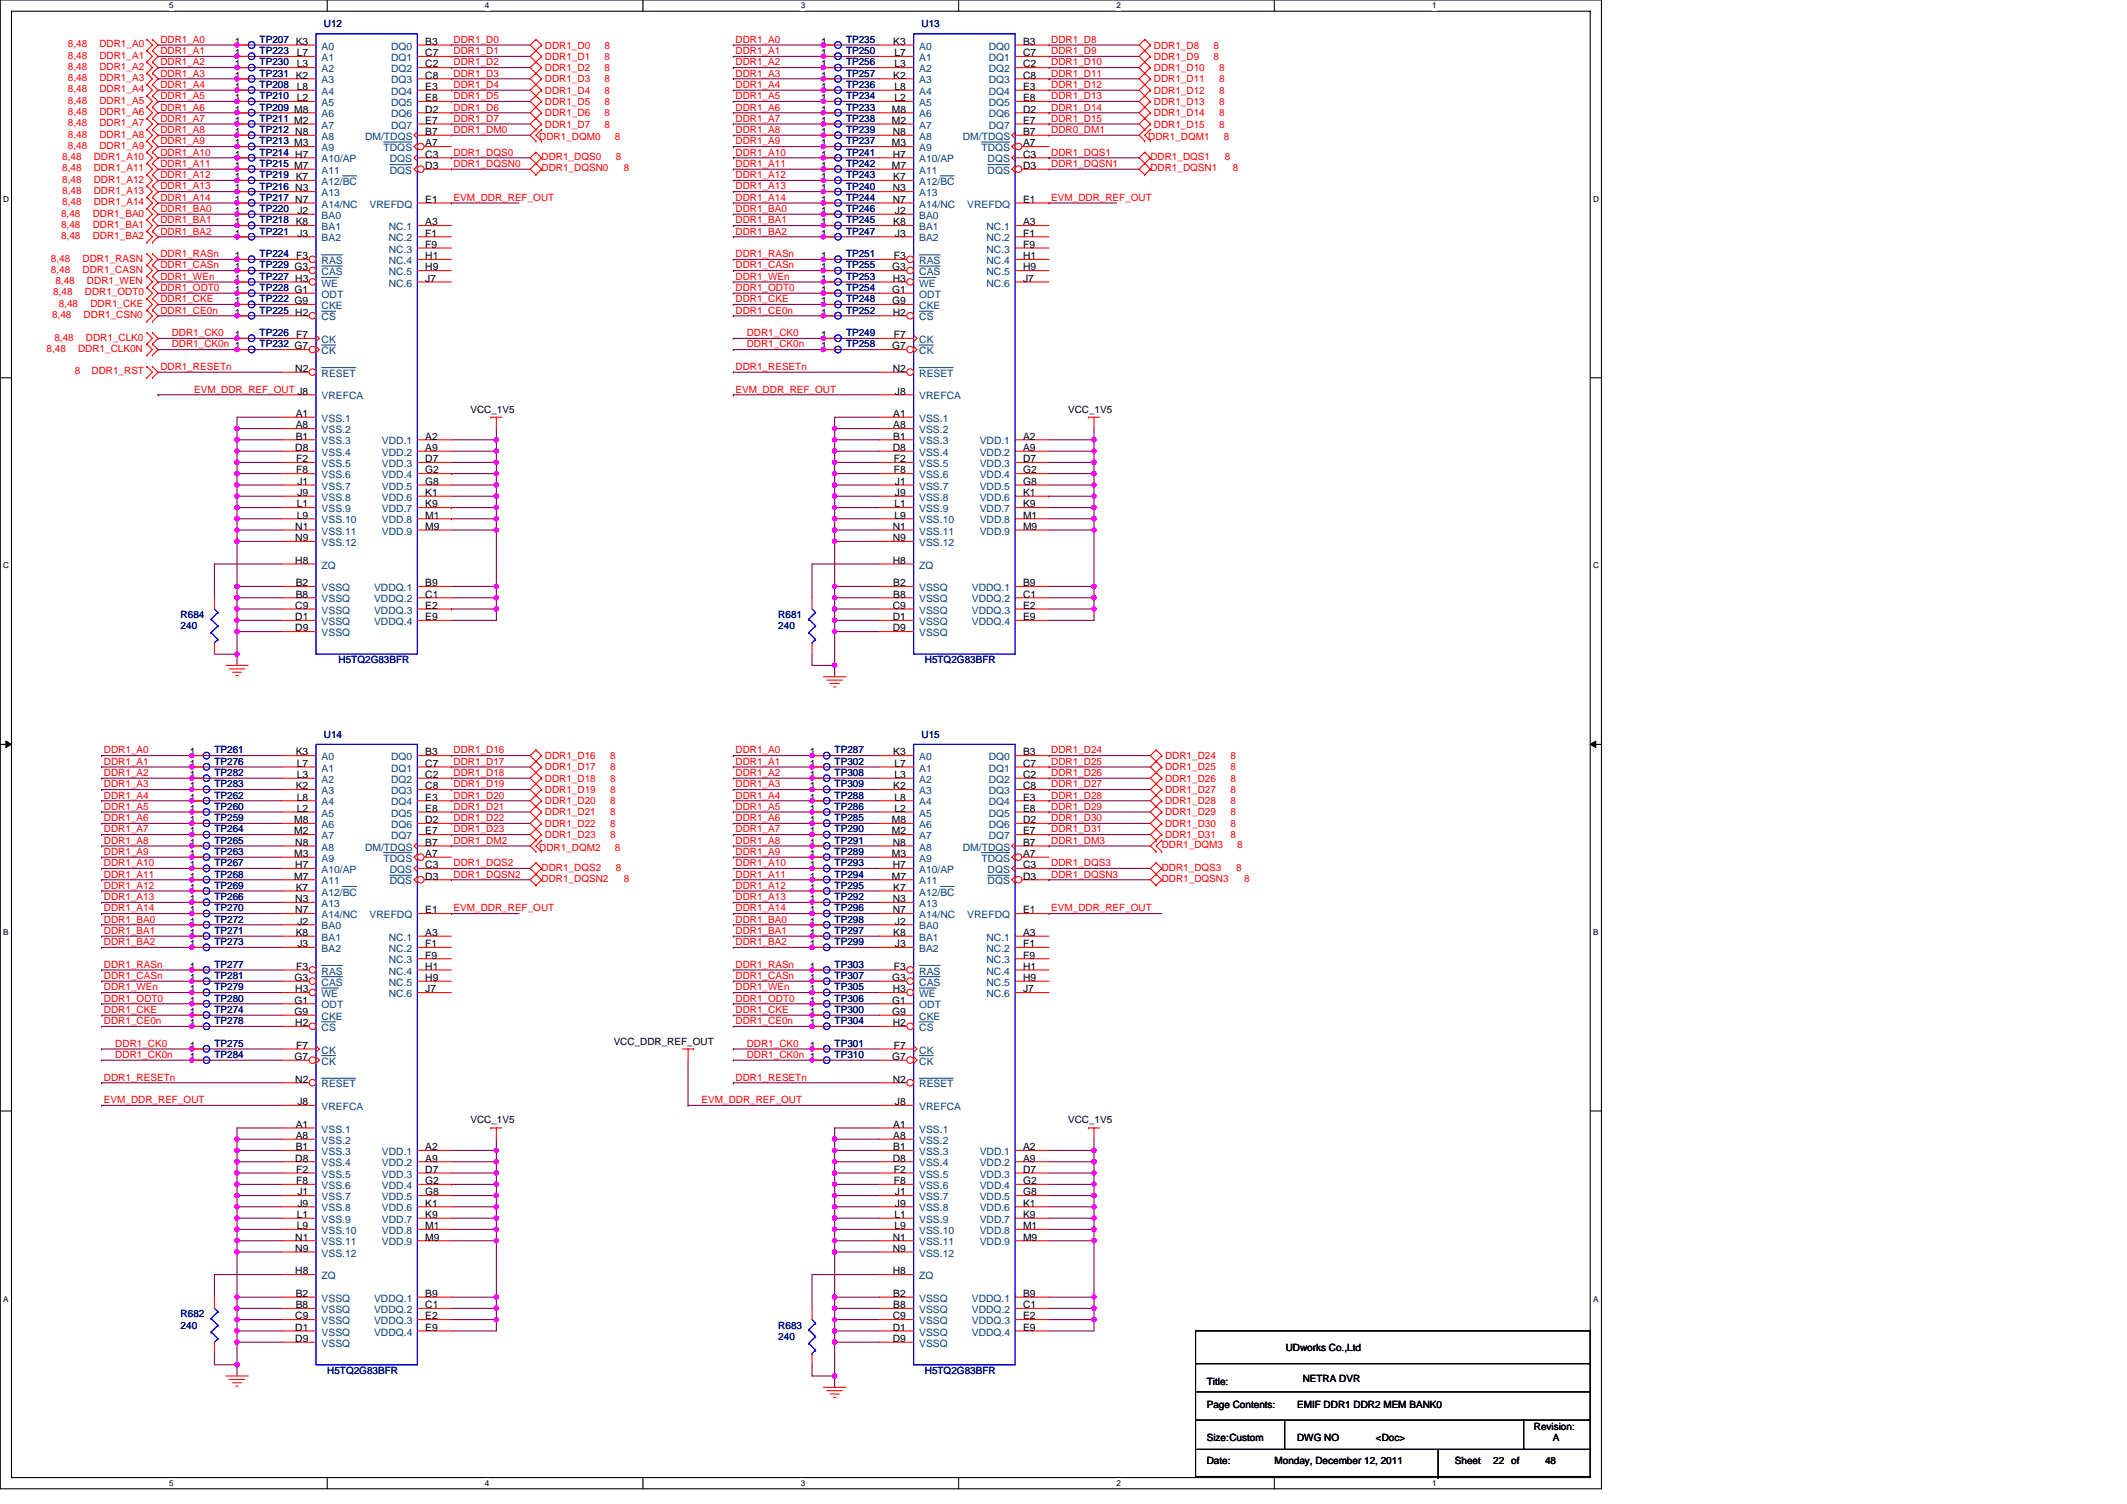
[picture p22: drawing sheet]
<svg xmlns="http://www.w3.org/2000/svg" width="297mm" height="210mm" viewBox="0 0 297 210" stroke-linecap="round" stroke-linejoin="round" font-family="sans-serif">
<defs><g id="words">
<g font-size="1.4" fill="#f00">
<text x="22.4" y="6">DDR1_A0</text>
<text x="63.3" y="6">DDR1_D0</text>
<text x="102.7" y="6">DDR1_A0</text>
<text x="146.8" y="6">DDR1_D8</text>
<text x="9.5" y="6.6">8,48</text>
<text x="9.5" y="8.2">8,48</text>
<text x="9.5" y="9.8">8,48</text>
<text x="9.5" y="11.3">8,48</text>
<text x="13.9" y="6.6">DDR1_A0</text>
<text x="13.9" y="8.2">DDR1_A1</text>
<text x="13.9" y="9.8">DDR1_A2</text>
<text x="13.9" y="11.3">DDR1_A3</text>
<text x="22.4" y="7.6">DDR1_A1</text>
<text x="22.4" y="10.7">DDR1_A3</text>
<text x="22.4" y="9.1">DDR1_A2</text>
<text x="63.3" y="7.6">DDR1_D1</text>
<text x="63.3" y="10.7">DDR1_D3</text>
<text x="63.3" y="9.1">DDR1_D2</text>
<text x="76.1" y="8.3">DDR1_D1</text>
<text x="76.1" y="9.9">DDR1_D2</text>
<text x="76.1" y="11.5">DDR1_D3</text>
<text x="76.1" y="6.8">DDR1_D0</text>
<text x="84.4" y="8.3">8</text>
<text x="84.4" y="9.9">8</text>
<text x="84.4" y="11.5">8</text>
<text x="84.4" y="6.8">8</text>
<text x="102.7" y="9.1">DDR1_A2</text>
<text x="102.7" y="7.6">DDR1_A1</text>
<text x="102.7" y="10.7">DDR1_A3</text>
<text x="146.8" y="7.6">DDR1_D9</text>
<text x="146.8" y="9.1">DDR1_D10</text>
<text x="146.8" y="10.7">DDR1_D11</text>
<text x="161.1" y="6.8">DDR1_D8</text>
<text x="161.1" y="8.3">DDR1_D9</text>
<text x="161.1" y="9.9">DDR1_D10</text>
<text x="161.1" y="11.5">DDR1_D11</text>
<text x="169.5" y="6.8">8</text>
<text x="169.5" y="8.3">8</text>
<text x="170.3" y="9.9">8</text>
<text x="170.3" y="11.5">8</text>
<text x="9.5" y="14.5">8,48</text>
<text x="9.5" y="12.9">8,48</text>
<text x="9.5" y="16.1">8,48</text>
<text x="9.5" y="17.6">8,48</text>
<text x="13.9" y="14.5">DDR1_A5</text>
<text x="13.9" y="12.9">DDR1_A4</text>
<text x="13.9" y="16.1">DDR1_A6</text>
<text x="13.9" y="17.6">DDR1_A7</text>
<text x="22.4" y="15.4">DDR1_A6</text>
<text x="22.4" y="17">DDR1_A7</text>
<text x="22.4" y="13.8">DDR1_A5</text>
<text x="22.4" y="12.3">DDR1_A4</text>
<text x="63.3" y="17">DDR1_D7</text>
<text x="63.3" y="12.3">DDR1_D4</text>
<text x="63.3" y="13.8">DDR1_D5</text>
<text x="63.3" y="15.4">DDR1_D6</text>
<text x="76.1" y="17.8">DDR1_D7</text>
<text x="76.1" y="13.1">DDR1_D4</text>
<text x="76.1" y="14.6">DDR1_D5</text>
<text x="76.1" y="16.2">DDR1_D6</text>
<text x="84.4" y="17.8">8</text>
<text x="84.4" y="13.1">8</text>
<text x="84.4" y="14.6">8</text>
<text x="84.4" y="16.2">8</text>
<text x="102.7" y="17">DDR1_A7</text>
<text x="102.7" y="12.3">DDR1_A4</text>
<text x="102.7" y="13.8">DDR1_A5</text>
<text x="102.7" y="15.4">DDR1_A6</text>
<text x="146.8" y="12.3">DDR1_D12</text>
<text x="146.8" y="13.8">DDR1_D13</text>
<text x="146.8" y="15.4">DDR1_D14</text>
<text x="146.8" y="17">DDR1_D15</text>
<text x="161.1" y="13.1">DDR1_D12</text>
<text x="161.1" y="14.6">DDR1_D13</text>
<text x="161.1" y="16.2">DDR1_D14</text>
<text x="161.1" y="17.8">DDR1_D15</text>
<text x="170.3" y="13.1">8</text>
<text x="170.3" y="14.6">8</text>
<text x="170.3" y="16.2">8</text>
<text x="170.3" y="17.8">8</text>
<text x="8.7" y="22.4">8,48</text>
<text x="8.7" y="23.9">8,48</text>
<text x="9.5" y="20.8">8,48</text>
<text x="9.5" y="19.2">8,48</text>
<text x="13.1" y="22.4">DDR1_A10</text>
<text x="13.1" y="23.9">DDR1_A11</text>
<text x="13.9" y="20.8">DDR1_A9</text>
<text x="13.9" y="19.2">DDR1_A8</text>
<text x="22.4" y="21.7">DDR1_A10</text>
<text x="22.4" y="20.2">DDR1_A9</text>
<text x="22.4" y="23.3">DDR1_A11</text>
<text x="22.4" y="18.6">DDR1_A8</text>
<text x="63.3" y="21.7">DDR1_DQS0</text>
<text x="63.3" y="23.3">DDR1_DQSN0</text>
<text x="63.3" y="18.6">DDR1_DM0</text>
<text x="75.3" y="19.5">DDR1_DQM0</text>
<text x="75.6" y="22.4">DDR1_DQS0</text>
<text x="75.6" y="23.9">DDR1_DQSN0</text>
<text x="85.8" y="19.5">8</text>
<text x="86" y="22.4">8</text>
<text x="87.1" y="23.9">8</text>
<text x="102.7" y="21.7">DDR1_A10</text>
<text x="102.7" y="20.2">DDR1_A9</text>
<text x="102.7" y="18.6">DDR1_A8</text>
<text x="102.7" y="23.3">DDR1_A11</text>
<text x="146.8" y="21.7">DDR1_DQS1</text>
<text x="146.8" y="23.3">DDR1_DQSN1</text>
<text x="146.8" y="18.6">DDR0_DM1</text>
<text x="160.4" y="19.5">DDR1_DQM1</text>
<text x="160.7" y="22.4">DDR1_DQS1</text>
<text x="160.7" y="23.9">DDR1_DQSN1</text>
<text x="170.9" y="19.5">8</text>
<text x="171" y="22.4">8</text>
<text x="172.2" y="23.9">8</text>
<text x="8.7" y="28.7">8,48</text>
<text x="8.7" y="27.1">8,48</text>
<text x="8.7" y="25.5">8,48</text>
<text x="13.1" y="28.7">DDR1_A14</text>
<text x="13.1" y="27.1">DDR1_A13</text>
<text x="13.1" y="25.5">DDR1_A12</text>
<text x="22.4" y="28">DDR1_A14</text>
<text x="22.4" y="26.4">DDR1_A13</text>
<text x="22.4" y="29.6">DDR1_BA0</text>
<text x="22.4" y="24.9">DDR1_A12</text>
<text x="63.3" y="28">EVM_DDR_REF_OUT</text>
<text x="102.7" y="29.6">DDR1_BA0</text>
<text x="102.7" y="26.4">DDR1_A13</text>
<text x="102.7" y="28">DDR1_A14</text>
<text x="102.7" y="24.9">DDR1_A12</text>
<text x="146.8" y="28">EVM_DDR_REF_OUT</text>
<text x="8.5" y="33.4">8,48</text>
<text x="8.5" y="31.8">8,48</text>
<text x="8.5" y="30.2">8,48</text>
<text x="13" y="33.4">DDR1_BA2</text>
<text x="13" y="31.8">DDR1_BA1</text>
<text x="13" y="30.2">DDR1_BA0</text>
<text x="22.4" y="31.2">DDR1_BA1</text>
<text x="22.4" y="32.7">DDR1_BA2</text>
<text x="22.4" y="35.9">DDR1_RASn</text>
<text x="102.7" y="32.7">DDR1_BA2</text>
<text x="102.7" y="31.2">DDR1_BA1</text>
<text x="102.7" y="35.9">DDR1_RASn</text>
<text x="7.1" y="38.1">8,48</text>
<text x="7.1" y="36.5">8,48</text>
<text x="7.4" y="41.3">8,48</text>
<text x="7.7" y="39.7">8,48</text>
<text x="11.5" y="38.1">DDR1_CASN</text>
<text x="11.5" y="36.5">DDR1_RASN</text>
<text x="11.8" y="41.3">DDR1_ODT0</text>
<text x="12.1" y="39.7">DDR1_WEN</text>
<text x="22.4" y="40.6">DDR1_ODT0</text>
<text x="22.4" y="37.5">DDR1_CASn</text>
<text x="22.4" y="39.1">DDR1_WEn</text>
<text x="102.7" y="39.1">DDR1_WEn</text>
<text x="102.7" y="37.5">DDR1_CASn</text>
<text x="102.7" y="40.6">DDR1_ODT0</text>
<text x="7.3" y="44.4">8,48</text>
<text x="7.6" y="47.6">8,48</text>
<text x="8.2" y="42.8">8,48</text>
<text x="11.7" y="44.4">DDR1_CSN0</text>
<text x="12" y="47.6">DDR1_CLK0</text>
<text x="12.6" y="42.8">DDR1_CKE</text>
<text x="22.4" y="42.2">DDR1_CKE</text>
<text x="22.4" y="43.8">DDR1_CE0n</text>
<text x="24" y="46.9">DDR1_CK0</text>
<text x="102.7" y="42.2">DDR1_CKE</text>
<text x="102.7" y="43.8">DDR1_CE0n</text>
<text x="104.3" y="46.9">DDR1_CK0</text>
<text x="6.5" y="49.1">8,48</text>
<text x="10.4" y="52.3">8</text>
<text x="10.9" y="49.1">DDR1_CLK0N</text>
<text x="12.8" y="52.3">DDR1_RST</text>
<text x="22.4" y="51.6">DDR1_RESETn</text>
<text x="24" y="48.5">DDR1_CK0n 1</text>
<text x="102.7" y="51.6">DDR1_RESETn</text>
<text x="104.3" y="48.5">DDR1_CK0n</text>
<text x="27.1" y="54.8">EVM_DDR_REF_OUT J8</text>
<text x="102.7" y="54.8">EVM_DDR_REF_OUT</text>
<text x="14.5" y="106.8">DDR1_A1</text>
<text x="14.5" y="105.2">DDR1_A0</text>
<text x="63.3" y="106.8">DDR1_D17</text>
<text x="63.3" y="105.2">DDR1_D16</text>
<text x="76.1" y="106">DDR1_D16</text>
<text x="76.1" y="107.6">DDR1_D17</text>
<text x="85.2" y="106">8</text>
<text x="85.2" y="107.6">8</text>
<text x="102.7" y="106.8">DDR1_A1</text>
<text x="102.7" y="105.2">DDR1_A0</text>
<text x="146.8" y="105.2">DDR1_D24</text>
<text x="146.8" y="106.8">DDR1_D25</text>
<text x="162.7" y="106">DDR1_D24</text>
<text x="162.7" y="107.6">DDR1_D25</text>
<text x="171.8" y="106">8</text>
<text x="171.8" y="107.6">8</text>
<text x="14.5" y="113.1">DDR1_A5</text>
<text x="14.5" y="109.9">DDR1_A3</text>
<text x="14.5" y="108.3">DDR1_A2</text>
<text x="14.5" y="111.5">DDR1_A4</text>
<text x="63.3" y="111.5">DDR1_D20</text>
<text x="63.3" y="113.1">DDR1_D21</text>
<text x="63.3" y="109.9">DDR1_D19</text>
<text x="63.3" y="108.3">DDR1_D18</text>
<text x="76.1" y="109.1">DDR1_D18</text>
<text x="76.1" y="112.3">DDR1_D20</text>
<text x="76.1" y="113.9">DDR1_D21</text>
<text x="76.1" y="110.7">DDR1_D19</text>
<text x="85.2" y="109.1">8</text>
<text x="85.2" y="112.3">8</text>
<text x="85.2" y="113.9">8</text>
<text x="85.2" y="110.7">8</text>
<text x="102.7" y="113.1">DDR1_A5</text>
<text x="102.7" y="111.5">DDR1_A4</text>
<text x="102.7" y="109.9">DDR1_A3</text>
<text x="102.7" y="108.3">DDR1_A2</text>
<text x="146.8" y="109.9">DDR1_D27</text>
<text x="146.8" y="111.5">DDR1_D28</text>
<text x="146.8" y="113.1">DDR1_D29</text>
<text x="146.8" y="108.3">DDR1_D26</text>
<text x="162.7" y="110.7">DDR1_D27</text>
<text x="162.7" y="112.3">DDR1_D28</text>
<text x="162.7" y="113.9">DDR1_D29</text>
<text x="162.7" y="109.1">DDR1_D26</text>
<text x="171.8" y="110.7">8</text>
<text x="171.8" y="112.3">8</text>
<text x="171.8" y="113.9">8</text>
<text x="171.8" y="109.1">8</text>
<text x="14.5" y="114.6">DDR1_A6</text>
<text x="14.5" y="117.8">DDR1_A8</text>
<text x="14.5" y="116.2">DDR1_A7</text>
<text x="14.5" y="119.4">DDR1_A9</text>
<text x="63.3" y="114.6">DDR1_D22</text>
<text x="63.3" y="116.2">DDR1_D23</text>
<text x="63.3" y="117.8">DDR1_DM2</text>
<text x="75.3" y="118.7">DDR1_DQM2</text>
<text x="76.1" y="115.4">DDR1_D22</text>
<text x="76.1" y="117">DDR1_D23</text>
<text x="85.2" y="115.4">8</text>
<text x="85.2" y="117">8</text>
<text x="85.8" y="118.7">8</text>
<text x="102.7" y="116.2">DDR1_A7</text>
<text x="102.7" y="114.6">DDR1_A6</text>
<text x="102.7" y="119.4">DDR1_A9</text>
<text x="102.7" y="117.8">DDR1_A8</text>
<text x="146.8" y="114.6">DDR1_D30</text>
<text x="146.8" y="117.8">DDR1_DM3</text>
<text x="146.8" y="116.2">DDR1_D31</text>
<text x="162.2" y="118.4">DDR1_DQM3</text>
<text x="162.7" y="115.4">DDR1_D30</text>
<text x="162.7" y="117">DDR1_D31</text>
<text x="171.8" y="115.4">8</text>
<text x="171.8" y="117">8</text>
<text x="172.8" y="118.4">8</text>
<text x="14.5" y="122.5">DDR1_A11</text>
<text x="14.5" y="120.9">DDR1_A10</text>
<text x="14.5" y="124.1">DDR1_A12</text>
<text x="14.5" y="125.7">DDR1_A13</text>
<text x="63.3" y="120.9">DDR1_DQS2</text>
<text x="63.3" y="122.5">DDR1_DQSN2</text>
<text x="75.6" y="121.6">DDR1_DQS2</text>
<text x="75.6" y="123.1">DDR1_DQSN2</text>
<text x="86" y="121.6">8</text>
<text x="87.1" y="123.1">8</text>
<text x="102.7" y="120.9">DDR1_A10</text>
<text x="102.7" y="124.1">DDR1_A12</text>
<text x="102.7" y="125.7">DDR1_A13</text>
<text x="102.7" y="122.5">DDR1_A11</text>
<text x="146.8" y="120.9">DDR1_DQS3</text>
<text x="146.8" y="122.5">DDR1_DQSN3</text>
<text x="162.2" y="121.6">DDR1_DQS3</text>
<text x="162.2" y="123.1">DDR1_DQSN3</text>
<text x="172.6" y="121.6">8</text>
<text x="173.7" y="123.1">8</text>
<text x="14.5" y="128.8">DDR1_BA0</text>
<text x="14.5" y="127.2">DDR1_A14</text>
<text x="14.5" y="132">DDR1_BA2</text>
<text x="14.5" y="130.4">DDR1_BA1</text>
<text x="63.3" y="127.2">EVM_DDR_REF_OUT</text>
<text x="102.7" y="132">DDR1_BA2</text>
<text x="102.7" y="130.4">DDR1_BA1</text>
<text x="102.7" y="128.8">DDR1_BA0</text>
<text x="102.7" y="127.2">DDR1_A14</text>
<text x="146.8" y="127.2">EVM_DDR_REF_OUT</text>
<text x="14.5" y="136.7">DDR1_CASn</text>
<text x="14.5" y="135.1">DDR1_RASn</text>
<text x="102.7" y="136.7">DDR1_CASn</text>
<text x="102.7" y="135.1">DDR1_RASn</text>
<text x="14.5" y="138.3">DDR1_WEn</text>
<text x="14.5" y="143">DDR1_CE0n</text>
<text x="14.5" y="141.4">DDR1_CKE</text>
<text x="14.5" y="139.8">DDR1_ODT0</text>
<text x="102.7" y="138.3">DDR1_WEn</text>
<text x="102.7" y="143">DDR1_CE0n</text>
<text x="102.7" y="141.4">DDR1_CKE</text>
<text x="102.7" y="139.8">DDR1_ODT0</text>
<text x="16.1" y="147.7">DDR1_CK0n</text>
<text x="16.1" y="146.1">DDR1_CK0</text>
<text x="104.3" y="147.7">DDR1_CK0n 1</text>
<text x="104.3" y="146.1">DDR1_CK0</text>
<text x="14.5" y="150.9">DDR1_RESETn</text>
<text x="14.5" y="154">EVM_DDR_REF_OUT</text>
<text x="98" y="154">EVM_DDR_REF_OUT</text>
<text x="102.7" y="150.9">DDR1_RESETn</text>
</g>
<g font-size="1.4" fill="#000080">
<text x="36.3" y="6">TP207 K3</text>
<text x="45.2" y="3.8">U12</text>
<text x="118.1" y="6">TP235</text>
<text x="128.7" y="3.8">U13</text>
<text x="36.3" y="7.6">TP223</text>
<text x="36.3" y="9.1">TP230</text>
<text x="36.3" y="10.7">TP231 K2</text>
<text x="118.1" y="7.6">TP250</text>
<text x="118.1" y="10.7">TP257</text>
<text x="118.1" y="9.1">TP256</text>
<text x="36.3" y="15.4">TP209 M8</text>
<text x="36.3" y="13.9">TP210</text>
<text x="36.3" y="17">TP211 M2</text>
<text x="36.3" y="12.3">TP208</text>
<text x="118.1" y="15.4">TP233</text>
<text x="118.1" y="13.9">TP234</text>
<text x="118.1" y="17">TP238</text>
<text x="118.1" y="12.3">TP236</text>
<text x="36.3" y="20.2">TP213 M3</text>
<text x="36.3" y="21.7">TP214 H7</text>
<text x="36.3" y="23.3">TP215 M7</text>
<text x="36.3" y="18.6">TP212 N8</text>
<text x="118.1" y="20.2">TP237</text>
<text x="118.1" y="21.7">TP241</text>
<text x="118.1" y="23.3">TP242</text>
<text x="118.1" y="18.6">TP239</text>
<text x="36.3" y="24.9">TP219 K7</text>
<text x="36.3" y="26.5">TP216 N3</text>
<text x="36.3" y="29.6">TP220</text>
<text x="36.3" y="28">TP217 N7</text>
<text x="118.1" y="24.9">TP243</text>
<text x="118.1" y="26.5">TP240</text>
<text x="118.1" y="28">TP244</text>
<text x="118.1" y="29.6">TP246</text>
<text x="36.3" y="35.9">TP224</text>
<text x="36.3" y="32.8">TP221</text>
<text x="36.3" y="31.2">TP218 K8</text>
<text x="118.1" y="32.8">TP247</text>
<text x="118.1" y="35.9">TP251</text>
<text x="118.1" y="31.2">TP245</text>
<text x="36.3" y="39.1">TP227 H3</text>
<text x="36.3" y="40.6">TP228 G1</text>
<text x="36.3" y="37.5">TP229 G3</text>
<text x="118.1" y="40.6">TP254</text>
<text x="118.1" y="37.5">TP255</text>
<text x="118.1" y="39.1">TP253</text>
<text x="36.3" y="46.9">TP226</text>
<text x="36.3" y="43.8">TP225 H2</text>
<text x="36.3" y="42.2">TP222 G9</text>
<text x="118.1" y="42.2">TP248</text>
<text x="118.1" y="43.8">TP252</text>
<text x="118.1" y="46.9">TP249</text>
<text x="36.3" y="48.5">TP232 G7</text>
<text x="118.1" y="48.5">TP258</text>
<text x="25.2" y="86.3">R684</text>
<text x="25.2" y="87.9">240</text>
<text x="108.7" y="86.3">R681</text>
<text x="108.7" y="87.9">240</text>
<text x="47.3" y="92.6">H5TQ2G83BFR</text>
<text x="129.2" y="92.6">H5TQ2G83BFR</text>
<text x="29.9" y="105.2">TP261</text>
<text x="29.9" y="106.8">TP276</text>
<text x="45.2" y="103">U14</text>
<text x="116.6" y="105.2">TP287</text>
<text x="116.6" y="106.8">TP302</text>
<text x="128.7" y="103">U15</text>
<text x="29.9" y="108.4">TP282</text>
<text x="29.9" y="111.5">TP262</text>
<text x="29.9" y="109.9">TP283</text>
<text x="29.9" y="113.1">TP260</text>
<text x="116.6" y="113.1">TP286</text>
<text x="116.6" y="108.4">TP308</text>
<text x="116.6" y="111.5">TP288</text>
<text x="116.6" y="109.9">TP309</text>
<text x="29.9" y="116.2">TP264</text>
<text x="29.9" y="117.8">TP265</text>
<text x="29.9" y="114.6">TP259</text>
<text x="29.9" y="119.4">TP263</text>
<text x="116.6" y="116.2">TP290</text>
<text x="116.6" y="117.8">TP291</text>
<text x="116.6" y="114.6">TP285</text>
<text x="116.6" y="119.4">TP289</text>
<text x="29.9" y="120.9">TP267</text>
<text x="29.9" y="122.5">TP268</text>
<text x="29.9" y="124.1">TP269</text>
<text x="29.9" y="125.7">TP266</text>
<text x="116.6" y="120.9">TP293</text>
<text x="116.6" y="122.5">TP294</text>
<text x="116.6" y="124.1">TP295</text>
<text x="116.6" y="125.7">TP292</text>
<text x="29.9" y="130.4">TP271</text>
<text x="29.9" y="128.8">TP272</text>
<text x="29.9" y="132">TP273</text>
<text x="29.9" y="127.3">TP270</text>
<text x="116.6" y="127.3">TP296</text>
<text x="116.6" y="130.4">TP297</text>
<text x="116.6" y="128.8">TP298</text>
<text x="116.6" y="132">TP299</text>
<text x="29.9" y="136.7">TP281</text>
<text x="29.9" y="135.1">TP277</text>
<text x="116.6" y="135.1">TP303</text>
<text x="116.6" y="136.7">TP307</text>
<text x="29.9" y="141.4">TP274</text>
<text x="29.9" y="143">TP278</text>
<text x="29.9" y="138.3">TP279</text>
<text x="29.9" y="139.8">TP280</text>
<text x="116.6" y="141.4">TP300</text>
<text x="116.6" y="143">TP304</text>
<text x="116.6" y="138.3">TP305</text>
<text x="116.6" y="139.8">TP306</text>
<text x="29.9" y="147.7">TP284</text>
<text x="29.9" y="146.1">TP275</text>
<text x="116.6" y="147.7">TP310</text>
<text x="116.6" y="146.1">TP301</text>
<text x="25.2" y="183.9">R682</text>
<text x="25.2" y="185.5">240</text>
<text x="108.7" y="185.5">R683</text>
<text x="45.7" y="191.8">H5TQ2G83BFR</text>
<text x="108.7" y="187.1">240</text>
<text x="129.2" y="191.8">H5TQ2G83BFR</text>
</g>
<g font-size="1.4">
<text x="32.8" y="7.9">1</text>
<text x="32.8" y="9.4">1</text>
<text x="32.8" y="6.3">1</text>
<text x="32.8" y="11">1</text>
<text x="41.5" y="7.9">L7</text>
<text x="41.5" y="9.4">L3</text>
<text x="59.4" y="6.3">B3</text>
<text x="59.4" y="7.9">C7</text>
<text x="59.4" y="9.4">C2</text>
<text x="59.4" y="11">C8</text>
<text x="114.7" y="7.9">1</text>
<text x="114.7" y="11">1</text>
<text x="114.7" y="6.3">1</text>
<text x="114.7" y="9.4">1</text>
<text x="124.8" y="6.3">K3</text>
<text x="124.8" y="11">K2</text>
<text x="124.9" y="7.9">L7</text>
<text x="124.9" y="9.4">L3</text>
<text x="142.9" y="6.3">B3</text>
<text x="142.9" y="7.9">C7</text>
<text x="142.9" y="9.4">C2</text>
<text x="142.9" y="11">C8</text>
<text x="32.8" y="15.7">1</text>
<text x="32.8" y="14.1">1</text>
<text x="32.8" y="17.3">1</text>
<text x="32.8" y="12.6">1</text>
<text x="41.5" y="12.6">L8</text>
<text x="41.5" y="14.1">L2</text>
<text x="59.4" y="12.6">E3</text>
<text x="59.4" y="14.1">E8</text>
<text x="59.4" y="15.7">D2</text>
<text x="59.4" y="17.3">E7</text>
<text x="114.7" y="15.7">1</text>
<text x="114.7" y="14.1">1</text>
<text x="114.7" y="17.3">1</text>
<text x="114.7" y="12.6">1</text>
<text x="124.5" y="15.7">M8</text>
<text x="124.5" y="17.3">M2</text>
<text x="124.9" y="12.6">L8</text>
<text x="124.9" y="14.1">L2</text>
<text x="142.9" y="12.6">E3</text>
<text x="142.9" y="14.1">E8</text>
<text x="142.9" y="15.7">D2</text>
<text x="142.9" y="17.3">E7</text>
<text x="32.8" y="20.4">1</text>
<text x="32.8" y="22">1</text>
<text x="32.8" y="23.6">1</text>
<text x="32.8" y="18.9">1</text>
<text x="59.4" y="23.6">D3</text>
<text x="59.4" y="20.4">A7</text>
<text x="59.4" y="18.9">B7</text>
<text x="59.4" y="22">C3</text>
<text x="114.7" y="20.4">1</text>
<text x="114.7" y="22">1</text>
<text x="114.7" y="23.6">1</text>
<text x="114.7" y="18.9">1</text>
<text x="124.5" y="20.4">M3</text>
<text x="124.5" y="23.6">M7</text>
<text x="124.7" y="18.9">N8</text>
<text x="124.7" y="22">H7</text>
<text x="142.9" y="23.6">D3</text>
<text x="142.9" y="20.4">A7</text>
<text x="142.9" y="18.9">B7</text>
<text x="142.9" y="22">C3</text>
<text x="32.8" y="25.2">1</text>
<text x="32.8" y="26.7">1</text>
<text x="32.8" y="29.9">1</text>
<text x="32.8" y="28.3">1</text>
<text x="41.5" y="29.9">J2</text>
<text x="59.4" y="28.3">E1</text>
<text x="114.7" y="25.2">1</text>
<text x="114.7" y="26.7">1</text>
<text x="114.7" y="28.3">1</text>
<text x="114.7" y="29.9">1</text>
<text x="124.7" y="26.7">N3</text>
<text x="124.7" y="28.3">N7</text>
<text x="124.8" y="25.2">K7</text>
<text x="125" y="29.9">J2</text>
<text x="142.9" y="28.3">E1</text>
<text x="32.8" y="33">1</text>
<text x="32.8" y="31.5">1</text>
<text x="41.5" y="33">J3</text>
<text x="59.4" y="31.5">A3</text>
<text x="59.4" y="33">F1</text>
<text x="59.4" y="34.6">F9</text>
<text x="114.7" y="33">1</text>
<text x="114.7" y="31.5">1</text>
<text x="124.8" y="31.5">K8</text>
<text x="125" y="33">J3</text>
<text x="142.9" y="31.5">A3</text>
<text x="142.9" y="33">F1</text>
<text x="142.9" y="34.6">F9</text>
<text x="32.8" y="39.3">1</text>
<text x="32.8" y="36.2">1</text>
<text x="32.8" y="40.9">1</text>
<text x="32.8" y="37.8">1</text>
<text x="41.4" y="36.2">F3</text>
<text x="59.4" y="36.2">H1</text>
<text x="59.4" y="37.8">H9</text>
<text x="59.4" y="39.3">J7</text>
<text x="114.7" y="40.9">1</text>
<text x="114.7" y="36.2">1</text>
<text x="114.7" y="37.8">1</text>
<text x="114.7" y="39.3">1</text>
<text x="124.6" y="40.9">G1</text>
<text x="124.6" y="37.8">G3</text>
<text x="124.7" y="39.3">H3</text>
<text x="124.8" y="36.2">F3</text>
<text x="142.9" y="36.2">H1</text>
<text x="142.9" y="37.8">H9</text>
<text x="142.9" y="39.3">J7</text>
<text x="32.8" y="47.2">1</text>
<text x="32.8" y="44.1">1</text>
<text x="32.8" y="42.5">1</text>
<text x="41.4" y="47.2">F7</text>
<text x="114.7" y="42.5">1</text>
<text x="114.7" y="44.1">1</text>
<text x="114.7" y="47.2">1</text>
<text x="124.6" y="42.5">G9</text>
<text x="124.7" y="44.1">H2</text>
<text x="124.8" y="47.2">F7</text>
<text x="41.2" y="51.9">N2</text>
<text x="114.7" y="48.8">1</text>
<text x="124.6" y="48.8">G7</text>
<text x="124.7" y="51.9">N2</text>
<text x="41.3" y="58.2">A1</text>
<text x="41.3" y="59.8">A8</text>
<text x="65.7" y="57.6">VCC_1V5</text>
<text x="124.8" y="58.2">A1</text>
<text x="124.8" y="59.8">A8</text>
<text x="125" y="55.1">J8</text>
<text x="149.2" y="57.6">VCC_1V5</text>
<text x="41.2" y="63">D8</text>
<text x="41.3" y="61.4">B1</text>
<text x="41.4" y="64.5">F2</text>
<text x="59.4" y="61.4">A2</text>
<text x="59.4" y="63">A9</text>
<text x="59.4" y="64.5">D7</text>
<text x="124.7" y="63">D8</text>
<text x="124.8" y="61.4">B1</text>
<text x="124.8" y="64.5">F2</text>
<text x="142.9" y="61.4">A2</text>
<text x="142.9" y="63">A9</text>
<text x="142.9" y="64.5">D7</text>
<text x="41.4" y="66.1">F8</text>
<text x="41.5" y="70.8">L1</text>
<text x="41.5" y="67.7">J1</text>
<text x="41.5" y="69.3">J9</text>
<text x="59.4" y="66.1">G2</text>
<text x="59.4" y="67.7">G8</text>
<text x="59.4" y="69.3">K1</text>
<text x="59.4" y="70.8">K9</text>
<text x="124.8" y="66.1">F8</text>
<text x="124.9" y="70.8">L1</text>
<text x="125" y="67.7">J1</text>
<text x="125" y="69.3">J9</text>
<text x="142.9" y="66.1">G2</text>
<text x="142.9" y="67.7">G8</text>
<text x="142.9" y="69.3">K1</text>
<text x="142.9" y="70.8">K9</text>
<text x="41.2" y="74">N1</text>
<text x="41.2" y="75.6">N9</text>
<text x="41.5" y="72.4">L9</text>
<text x="59.4" y="72.4">M1</text>
<text x="59.4" y="74">M9</text>
<text x="124.7" y="74">N1</text>
<text x="124.7" y="75.6">N9</text>
<text x="124.9" y="72.4">L9</text>
<text x="142.9" y="72.4">M1</text>
<text x="142.9" y="74">M9</text>
<text x="41.2" y="78.7">H8</text>
<text x="41.3" y="83.4">B8</text>
<text x="41.3" y="81.9">B2</text>
<text x="59.4" y="81.9">B9</text>
<text x="59.4" y="83.4">C1</text>
<text x="124.7" y="78.7">H8</text>
<text x="124.8" y="83.4">B8</text>
<text x="124.8" y="81.9">B2</text>
<text x="142.9" y="81.9">B9</text>
<text x="142.9" y="83.4">C1</text>
<text x="41.2" y="88.2">D9</text>
<text x="41.2" y="86.6">D1</text>
<text x="41.2" y="85">C9</text>
<text x="59.4" y="85">E2</text>
<text x="59.4" y="86.6">E9</text>
<text x="124.7" y="88.2">D9</text>
<text x="124.7" y="86.6">D1</text>
<text x="124.7" y="85">C9</text>
<text x="142.9" y="85">E2</text>
<text x="142.9" y="86.6">E9</text>
<text x="26.5" y="105.5">1</text>
<text x="26.5" y="107.1">1</text>
<text x="41.3" y="105.5">K3</text>
<text x="41.5" y="107.1">L7</text>
<text x="59.4" y="105.5">B3</text>
<text x="59.4" y="107.1">C7</text>
<text x="113.1" y="105.5">1</text>
<text x="113.1" y="107.1">1</text>
<text x="124.8" y="105.5">K3</text>
<text x="124.9" y="107.1">L7</text>
<text x="142.9" y="105.5">B3</text>
<text x="142.9" y="107.1">C7</text>
<text x="26.5" y="108.6">1</text>
<text x="26.5" y="111.8">1</text>
<text x="26.5" y="110.2">1</text>
<text x="26.5" y="113.3">1</text>
<text x="41.3" y="110.2">K2</text>
<text x="41.5" y="108.6">L3</text>
<text x="41.5" y="111.8">L8</text>
<text x="41.5" y="113.3">L2</text>
<text x="59.4" y="108.6">C2</text>
<text x="59.4" y="110.2">C8</text>
<text x="59.4" y="111.8">E3</text>
<text x="59.4" y="113.3">E8</text>
<text x="113.1" y="113.3">1</text>
<text x="113.1" y="108.6">1</text>
<text x="113.1" y="111.8">1</text>
<text x="113.1" y="110.2">1</text>
<text x="124.8" y="110.2">K2</text>
<text x="124.9" y="108.6">L3</text>
<text x="124.9" y="111.8">L8</text>
<text x="124.9" y="113.3">L2</text>
<text x="142.9" y="108.6">C2</text>
<text x="142.9" y="110.2">C8</text>
<text x="142.9" y="111.8">E3</text>
<text x="142.9" y="113.3">E8</text>
<text x="26.5" y="116.5">1</text>
<text x="26.5" y="118.1">1</text>
<text x="26.5" y="114.9">1</text>
<text x="26.5" y="119.7">1</text>
<text x="41.1" y="114.9">M8</text>
<text x="41.1" y="116.5">M2</text>
<text x="41.1" y="119.7">M3</text>
<text x="41.2" y="118.1">N8</text>
<text x="59.4" y="114.9">D2</text>
<text x="59.4" y="116.5">E7</text>
<text x="59.4" y="119.7">A7</text>
<text x="59.4" y="118.1">B7</text>
<text x="113.1" y="116.5">1</text>
<text x="113.1" y="118.1">1</text>
<text x="113.1" y="114.9">1</text>
<text x="113.1" y="119.7">1</text>
<text x="124.5" y="114.9">M8</text>
<text x="124.5" y="116.5">M2</text>
<text x="124.5" y="119.7">M3</text>
<text x="124.7" y="118.1">N8</text>
<text x="142.9" y="114.9">D2</text>
<text x="142.9" y="116.5">E7</text>
<text x="142.9" y="119.7">A7</text>
<text x="142.9" y="118.1">B7</text>
<text x="26.5" y="121.2">1</text>
<text x="26.5" y="122.8">1</text>
<text x="26.5" y="124.4">1</text>
<text x="26.5" y="126">1</text>
<text x="41.1" y="122.8">M7</text>
<text x="41.2" y="121.2">H7</text>
<text x="41.2" y="126">N3</text>
<text x="41.3" y="124.4">K7</text>
<text x="59.4" y="122.8">D3</text>
<text x="59.4" y="121.2">C3</text>
<text x="113.1" y="121.2">1</text>
<text x="113.1" y="122.8">1</text>
<text x="113.1" y="124.4">1</text>
<text x="113.1" y="126">1</text>
<text x="124.5" y="122.8">M7</text>
<text x="124.7" y="121.2">H7</text>
<text x="124.7" y="126">N3</text>
<text x="124.8" y="124.4">K7</text>
<text x="142.9" y="122.8">D3</text>
<text x="142.9" y="121.2">C3</text>
<text x="26.5" y="130.7">1</text>
<text x="26.5" y="129.1">1</text>
<text x="26.5" y="127.5">1</text>
<text x="41.2" y="127.5">N7</text>
<text x="41.3" y="130.7">K8</text>
<text x="41.5" y="129.1">J2</text>
<text x="59.4" y="127.5">E1</text>
<text x="59.4" y="130.7">A3</text>
<text x="113.1" y="127.5">1</text>
<text x="113.1" y="130.7">1</text>
<text x="113.1" y="129.1">1</text>
<text x="124.7" y="127.5">N7</text>
<text x="124.8" y="130.7">K8</text>
<text x="125" y="129.1">J2</text>
<text x="142.9" y="130.7">A3</text>
<text x="142.9" y="127.5">E1</text>
<text x="26.5" y="137">1</text>
<text x="26.5" y="132.2">1</text>
<text x="26.5" y="135.4">1</text>
<text x="41.1" y="137">G3</text>
<text x="41.4" y="135.4">F3</text>
<text x="41.5" y="132.2">J3</text>
<text x="59.4" y="132.2">F1</text>
<text x="59.4" y="133.8">F9</text>
<text x="59.4" y="135.4">H1</text>
<text x="59.4" y="137">H9</text>
<text x="113.1" y="135.4">1</text>
<text x="113.1" y="137">1</text>
<text x="113.1" y="132.2">1</text>
<text x="124.6" y="137">G3</text>
<text x="124.8" y="135.4">F3</text>
<text x="125" y="132.2">J3</text>
<text x="142.9" y="132.2">F1</text>
<text x="142.9" y="133.8">F9</text>
<text x="142.9" y="135.4">H1</text>
<text x="142.9" y="137">H9</text>
<text x="26.5" y="141.7">1</text>
<text x="26.5" y="143.3">1</text>
<text x="26.5" y="138.6">1</text>
<text x="26.5" y="140.1">1</text>
<text x="41.1" y="141.7">G9</text>
<text x="41.1" y="140.1">G1</text>
<text x="41.2" y="143.3">H2</text>
<text x="41.2" y="138.6">H3</text>
<text x="59.4" y="138.6">J7</text>
<text x="113.1" y="141.7">1</text>
<text x="113.1" y="143.3">1</text>
<text x="113.1" y="138.6">1</text>
<text x="113.1" y="140.1">1</text>
<text x="124.6" y="141.7">G9</text>
<text x="124.6" y="140.1">G1</text>
<text x="124.7" y="143.3">H2</text>
<text x="124.7" y="138.6">H3</text>
<text x="142.9" y="138.6">J7</text>
<text x="26.5" y="148">1</text>
<text x="26.5" y="146.4">1</text>
<text x="41.1" y="148">G7</text>
<text x="41.4" y="146.4">F7</text>
<text x="85.7" y="145.8">VCC_DDR_REF_OUT</text>
<text x="113.1" y="146.4">1</text>
<text x="124.6" y="148">G7</text>
<text x="124.8" y="146.4">F7</text>
<text x="41.2" y="151.2">N2</text>
<text x="41.5" y="154.3">J8</text>
<text x="124.7" y="151.2">N2</text>
<text x="125" y="154.3">J8</text>
<text x="41.3" y="157.5">A1</text>
<text x="41.3" y="159">A8</text>
<text x="41.3" y="160.6">B1</text>
<text x="59.4" y="160.6">A2</text>
<text x="65.7" y="156.8">VCC_1V5</text>
<text x="124.8" y="157.5">A1</text>
<text x="124.8" y="159">A8</text>
<text x="124.8" y="160.6">B1</text>
<text x="142.9" y="160.6">A2</text>
<text x="149.2" y="156.8">VCC_1V5</text>
<text x="41.2" y="162.2">D8</text>
<text x="41.4" y="163.7">F2</text>
<text x="41.4" y="165.3">F8</text>
<text x="41.5" y="166.9">J1</text>
<text x="59.4" y="162.2">A9</text>
<text x="59.4" y="163.7">D7</text>
<text x="59.4" y="165.3">G2</text>
<text x="59.4" y="166.9">G8</text>
<text x="124.7" y="162.2">D8</text>
<text x="124.8" y="163.7">F2</text>
<text x="124.8" y="165.3">F8</text>
<text x="125" y="166.9">J1</text>
<text x="142.9" y="162.2">A9</text>
<text x="142.9" y="163.7">D7</text>
<text x="142.9" y="165.3">G2</text>
<text x="142.9" y="166.9">G8</text>
<text x="41.2" y="173.2">N1</text>
<text x="41.5" y="170.1">L1</text>
<text x="41.5" y="171.6">L9</text>
<text x="41.5" y="168.5">J9</text>
<text x="59.4" y="168.5">K1</text>
<text x="59.4" y="170.1">K9</text>
<text x="59.4" y="171.6">M1</text>
<text x="59.4" y="173.2">M9</text>
<text x="124.7" y="173.2">N1</text>
<text x="124.9" y="170.1">L1</text>
<text x="124.9" y="171.6">L9</text>
<text x="125" y="168.5">J9</text>
<text x="142.9" y="168.5">K1</text>
<text x="142.9" y="170.1">K9</text>
<text x="142.9" y="171.6">M1</text>
<text x="142.9" y="173.2">M9</text>
<text x="41.2" y="174.8">N9</text>
<text x="41.2" y="177.9">H8</text>
<text x="124.7" y="174.8">N9</text>
<text x="124.7" y="177.9">H8</text>
<text x="41.2" y="185.8">D1</text>
<text x="41.2" y="184.2">C9</text>
<text x="41.3" y="182.6">B8</text>
<text x="41.3" y="181.1">B2</text>
<text x="59.4" y="181.1">B9</text>
<text x="59.4" y="182.6">C1</text>
<text x="59.4" y="184.2">E2</text>
<text x="59.4" y="185.8">E9</text>
<text x="124.7" y="185.8">D1</text>
<text x="124.7" y="184.2">C9</text>
<text x="124.8" y="182.6">B8</text>
<text x="124.8" y="181.1">B2</text>
<text x="142.9" y="181.1">B9</text>
<text x="142.9" y="182.6">C1</text>
<text x="142.9" y="184.2">E2</text>
<text x="142.9" y="185.8">E9</text>
<text x="41.2" y="187.4">D9</text>
<text x="124.7" y="187.4">D9</text>
<text x="179.6" y="188.7">UDworks Co.,Ltd</text>
<text x="168.5" y="193.4">Title:</text>
<text x="168.5" y="196.5">Page Contents:</text>
<text x="181.1" y="196.5">EMIF DDR1 DDR2 MEM BANK0</text>
<text x="181.9" y="192.9">NETRA DVR</text>
<text x="168.5" y="201.3">Size:Custom</text>
<text x="181.1" y="201.3">DWG NO</text>
<text x="192.1" y="201.3">&lt;Doc&gt;</text>
<text x="214.2" y="199.7">Revision:</text>
<text x="216.9" y="201.3">A</text>
<text x="168.5" y="204.4">Date:</text>
<text x="178" y="204.4">Monday, December 12, 2011</text>
<text x="203.2" y="204.4">Sheet</text>
<text x="208.5" y="204.4">22 of</text>
<text x="215.8" y="204.4">48</text>
</g>
<g font-size="1.4" fill="#004080">
<text x="44.9" y="6.9">A0</text>
<text x="44.9" y="8.5">A1</text>
<text x="44.9" y="10.1">A2</text>
<text x="44.9" y="11.6">A3</text>
<text x="54.6" y="6.9">DQ0</text>
<text x="54.6" y="8.5">DQ1</text>
<text x="54.6" y="10.1">DQ2</text>
<text x="54.6" y="11.6">DQ3</text>
<text x="128.4" y="6.9">A0</text>
<text x="128.4" y="8.5">A1</text>
<text x="128.4" y="10.1">A2</text>
<text x="128.4" y="11.6">A3</text>
<text x="138.1" y="6.9">DQ0</text>
<text x="138.1" y="8.5">DQ1</text>
<text x="138.1" y="10.1">DQ2</text>
<text x="138.1" y="11.6">DQ3</text>
<text x="44.9" y="13.2">A4</text>
<text x="44.9" y="14.8">A5</text>
<text x="44.9" y="16.4">A6</text>
<text x="44.9" y="17.9">A7</text>
<text x="54.6" y="13.2">DQ4</text>
<text x="54.6" y="14.8">DQ5</text>
<text x="54.6" y="16.4">DQ6</text>
<text x="54.6" y="17.9">DQ7</text>
<text x="128.4" y="13.2">A4</text>
<text x="128.4" y="14.8">A5</text>
<text x="128.4" y="16.4">A6</text>
<text x="128.4" y="17.9">A7</text>
<text x="138.1" y="13.2">DQ4</text>
<text x="138.1" y="14.8">DQ5</text>
<text x="138.1" y="16.4">DQ6</text>
<text x="138.1" y="17.9">DQ7</text>
<text x="44.9" y="19.5">A8</text>
<text x="44.9" y="21.1">A9</text>
<text x="44.9" y="22.7">A10/AP</text>
<text x="51" y="19.5">DM/TDQS</text>
<text x="53.6" y="21.1">TDQS</text>
<text x="54.4" y="22.7">DQS</text>
<text x="128.4" y="19.5">A8</text>
<text x="128.4" y="21.1">A9</text>
<text x="128.4" y="22.7">A10/AP</text>
<text x="134.5" y="19.5">DM/TDQS</text>
<text x="137.1" y="21.1">TDQS</text>
<text x="137.9" y="22.7">DQS</text>
<text x="44.9" y="24.3">A11</text>
<text x="44.9" y="25.8">A12/BC</text>
<text x="44.9" y="27.4">A13</text>
<text x="44.9" y="29">A14/NC</text>
<text x="51.6" y="29">VREFDQ</text>
<text x="54.4" y="24.3">DQS</text>
<text x="128.4" y="24.3">A11</text>
<text x="128.4" y="25.8">A12/BC</text>
<text x="128.4" y="27.4">A13</text>
<text x="128.4" y="29">A14/NC</text>
<text x="135.1" y="29">VREFDQ</text>
<text x="137.9" y="24.3">DQS</text>
<text x="44.9" y="30.5">BA0</text>
<text x="44.9" y="32.1">BA1</text>
<text x="44.9" y="33.7">BA2</text>
<text x="54.3" y="32.1">NC.1</text>
<text x="54.3" y="33.7">NC.2</text>
<text x="54.3" y="35.3">NC.3</text>
<text x="128.4" y="30.5">BA0</text>
<text x="128.4" y="32.1">BA1</text>
<text x="128.4" y="33.7">BA2</text>
<text x="137.8" y="32.1">NC.1</text>
<text x="137.8" y="33.7">NC.2</text>
<text x="137.8" y="35.3">NC.3</text>
<text x="44.9" y="41.6">ODT</text>
<text x="44.9" y="36.9">RAS</text>
<text x="44.9" y="38.4">CAS</text>
<text x="44.9" y="40">WE</text>
<text x="54.3" y="36.9">NC.4</text>
<text x="54.3" y="38.4">NC.5</text>
<text x="54.3" y="40">NC.6</text>
<text x="128.4" y="41.6">ODT</text>
<text x="128.4" y="36.9">RAS</text>
<text x="128.4" y="38.4">CAS</text>
<text x="128.4" y="40">WE</text>
<text x="137.8" y="36.9">NC.4</text>
<text x="137.8" y="38.4">NC.5</text>
<text x="137.8" y="40">NC.6</text>
<text x="44.9" y="43.1">CKE</text>
<text x="44.9" y="44.7">CS</text>
<text x="44.9" y="47.9">CK</text>
<text x="128.4" y="43.1">CKE</text>
<text x="128.4" y="44.7">CS</text>
<text x="128.4" y="47.9">CK</text>
<text x="44.9" y="52.6">RESET</text>
<text x="44.9" y="49.4">CK</text>
<text x="128.4" y="52.6">RESET</text>
<text x="128.4" y="49.4">CK</text>
<text x="44.9" y="55.8">VREFCA</text>
<text x="44.9" y="58.9">VSS.1</text>
<text x="128.4" y="55.8">VREFCA</text>
<text x="128.4" y="58.9">VSS.1</text>
<text x="44.9" y="60.5">VSS.2</text>
<text x="44.9" y="62">VSS.3</text>
<text x="44.9" y="63.6">VSS.4</text>
<text x="44.9" y="65.2">VSS.5</text>
<text x="53.3" y="62">VDD.1</text>
<text x="53.3" y="63.6">VDD.2</text>
<text x="53.3" y="65.2">VDD.3</text>
<text x="128.4" y="60.5">VSS.2</text>
<text x="128.4" y="62">VSS.3</text>
<text x="128.4" y="63.6">VSS.4</text>
<text x="128.4" y="65.2">VSS.5</text>
<text x="136.8" y="62">VDD.1</text>
<text x="136.8" y="63.6">VDD.2</text>
<text x="136.8" y="65.2">VDD.3</text>
<text x="44.9" y="66.8">VSS.6</text>
<text x="44.9" y="68.3">VSS.7</text>
<text x="44.9" y="69.9">VSS.8</text>
<text x="44.9" y="71.5">VSS.9</text>
<text x="53.3" y="66.8">VDD.4</text>
<text x="53.3" y="68.3">VDD.5</text>
<text x="53.3" y="69.9">VDD.6</text>
<text x="53.3" y="71.5">VDD.7</text>
<text x="128.4" y="66.8">VSS.6</text>
<text x="128.4" y="68.3">VSS.7</text>
<text x="128.4" y="69.9">VSS.8</text>
<text x="128.4" y="71.5">VSS.9</text>
<text x="136.8" y="66.8">VDD.4</text>
<text x="136.8" y="68.3">VDD.5</text>
<text x="136.8" y="69.9">VDD.6</text>
<text x="136.8" y="71.5">VDD.7</text>
<text x="44.9" y="73.1">VSS.10</text>
<text x="44.9" y="74.6">VSS.11</text>
<text x="44.9" y="76.2">VSS.12</text>
<text x="53.3" y="73.1">VDD.8</text>
<text x="53.3" y="74.6">VDD.9</text>
<text x="128.4" y="73.1">VSS.10</text>
<text x="128.4" y="74.6">VSS.11</text>
<text x="128.4" y="76.2">VSS.12</text>
<text x="136.8" y="73.1">VDD.8</text>
<text x="136.8" y="74.6">VDD.9</text>
<text x="44.9" y="82.5">VSSQ</text>
<text x="44.9" y="79.4">ZQ</text>
<text x="52.2" y="82.5">VDDQ.1</text>
<text x="128.4" y="82.5">VSSQ</text>
<text x="128.4" y="79.4">ZQ</text>
<text x="135.7" y="82.5">VDDQ.1</text>
<text x="44.9" y="88.8">VSSQ</text>
<text x="44.9" y="87.2">VSSQ</text>
<text x="44.9" y="85.7">VSSQ</text>
<text x="44.9" y="84.1">VSSQ</text>
<text x="52.2" y="84.1">VDDQ.2</text>
<text x="52.2" y="85.7">VDDQ.3</text>
<text x="52.2" y="87.2">VDDQ.4</text>
<text x="128.4" y="88.8">VSSQ</text>
<text x="128.4" y="87.2">VSSQ</text>
<text x="128.4" y="85.7">VSSQ</text>
<text x="128.4" y="84.1">VSSQ</text>
<text x="135.7" y="84.1">VDDQ.2</text>
<text x="135.7" y="85.7">VDDQ.3</text>
<text x="135.7" y="87.2">VDDQ.4</text>
<text x="44.9" y="106.1">A0</text>
<text x="44.9" y="107.7">A1</text>
<text x="54.6" y="106.1">DQ0</text>
<text x="54.6" y="107.7">DQ1</text>
<text x="128.4" y="106.1">A0</text>
<text x="128.4" y="107.7">A1</text>
<text x="138.1" y="106.1">DQ0</text>
<text x="138.1" y="107.7">DQ1</text>
<text x="44.9" y="109.3">A2</text>
<text x="44.9" y="110.9">A3</text>
<text x="44.9" y="112.4">A4</text>
<text x="54.6" y="109.3">DQ2</text>
<text x="54.6" y="110.9">DQ3</text>
<text x="54.6" y="112.4">DQ4</text>
<text x="128.4" y="109.3">A2</text>
<text x="128.4" y="110.9">A3</text>
<text x="128.4" y="112.4">A4</text>
<text x="138.1" y="109.3">DQ2</text>
<text x="138.1" y="110.9">DQ3</text>
<text x="138.1" y="112.4">DQ4</text>
<text x="44.9" y="114">A5</text>
<text x="44.9" y="115.6">A6</text>
<text x="44.9" y="117.2">A7</text>
<text x="44.9" y="118.7">A8</text>
<text x="51" y="118.7">DM/TDQS</text>
<text x="54.6" y="114">DQ5</text>
<text x="54.6" y="115.6">DQ6</text>
<text x="54.6" y="117.2">DQ7</text>
<text x="128.4" y="114">A5</text>
<text x="128.4" y="115.6">A6</text>
<text x="128.4" y="117.2">A7</text>
<text x="128.4" y="118.7">A8</text>
<text x="134.5" y="118.7">DM/TDQS</text>
<text x="138.1" y="114">DQ5</text>
<text x="138.1" y="115.6">DQ6</text>
<text x="138.1" y="117.2">DQ7</text>
<text x="44.9" y="120.3">A9</text>
<text x="44.9" y="121.9">A10/AP</text>
<text x="44.9" y="123.5">A11</text>
<text x="44.9" y="125">A12/BC</text>
<text x="53.6" y="120.3">TDQS</text>
<text x="54.4" y="121.9">DQS</text>
<text x="54.4" y="123.5">DQS</text>
<text x="128.4" y="120.3">A9</text>
<text x="128.4" y="121.9">A10/AP</text>
<text x="128.4" y="123.5">A11</text>
<text x="128.4" y="125">A12/BC</text>
<text x="137.1" y="120.3">TDQS</text>
<text x="137.9" y="121.9">DQS</text>
<text x="137.9" y="123.5">DQS</text>
<text x="44.9" y="126.6">A13</text>
<text x="44.9" y="129.8">BA0</text>
<text x="44.9" y="131.3">BA1</text>
<text x="44.9" y="128.2">A14/NC</text>
<text x="51.6" y="128.2">VREFDQ</text>
<text x="54.3" y="131.3">NC.1</text>
<text x="128.4" y="126.6">A13</text>
<text x="128.4" y="129.8">BA0</text>
<text x="128.4" y="131.3">BA1</text>
<text x="128.4" y="128.2">A14/NC</text>
<text x="135.1" y="128.2">VREFDQ</text>
<text x="137.8" y="131.3">NC.1</text>
<text x="44.9" y="132.9">BA2</text>
<text x="44.9" y="136.1">RAS</text>
<text x="44.9" y="137.6">CAS</text>
<text x="54.3" y="132.9">NC.2</text>
<text x="54.3" y="134.5">NC.3</text>
<text x="54.3" y="136.1">NC.4</text>
<text x="54.3" y="137.6">NC.5</text>
<text x="128.4" y="132.9">BA2</text>
<text x="128.4" y="136.1">RAS</text>
<text x="128.4" y="137.6">CAS</text>
<text x="137.8" y="132.9">NC.2</text>
<text x="137.8" y="134.5">NC.3</text>
<text x="137.8" y="136.1">NC.4</text>
<text x="137.8" y="137.6">NC.5</text>
<text x="44.9" y="142.4">CKE</text>
<text x="44.9" y="143.9">CS</text>
<text x="44.9" y="140.8">ODT</text>
<text x="44.9" y="139.2">WE</text>
<text x="54.3" y="139.2">NC.6</text>
<text x="128.4" y="142.4">CKE</text>
<text x="128.4" y="143.9">CS</text>
<text x="128.4" y="140.8">ODT</text>
<text x="128.4" y="139.2">WE</text>
<text x="137.8" y="139.2">NC.6</text>
<text x="44.9" y="147.1">CK</text>
<text x="44.9" y="148.7">CK</text>
<text x="128.4" y="147.1">CK</text>
<text x="128.4" y="148.7">CK</text>
<text x="44.9" y="151.8">RESET</text>
<text x="44.9" y="155">VREFCA</text>
<text x="128.4" y="151.8">RESET</text>
<text x="128.4" y="155">VREFCA</text>
<text x="44.9" y="158.1">VSS.1</text>
<text x="44.9" y="159.7">VSS.2</text>
<text x="44.9" y="161.2">VSS.3</text>
<text x="53.3" y="161.2">VDD.1</text>
<text x="128.4" y="158.1">VSS.1</text>
<text x="128.4" y="159.7">VSS.2</text>
<text x="128.4" y="161.2">VSS.3</text>
<text x="136.8" y="161.2">VDD.1</text>
<text x="44.9" y="162.8">VSS.4</text>
<text x="44.9" y="164.4">VSS.5</text>
<text x="44.9" y="166">VSS.6</text>
<text x="44.9" y="167.6">VSS.7</text>
<text x="53.3" y="162.8">VDD.2</text>
<text x="53.3" y="164.4">VDD.3</text>
<text x="53.3" y="166">VDD.4</text>
<text x="53.3" y="167.6">VDD.5</text>
<text x="128.4" y="162.8">VSS.4</text>
<text x="128.4" y="164.4">VSS.5</text>
<text x="128.4" y="166">VSS.6</text>
<text x="128.4" y="167.6">VSS.7</text>
<text x="136.8" y="162.8">VDD.2</text>
<text x="136.8" y="164.4">VDD.3</text>
<text x="136.8" y="166">VDD.4</text>
<text x="136.8" y="167.6">VDD.5</text>
<text x="44.9" y="169.1">VSS.8</text>
<text x="44.9" y="170.7">VSS.9</text>
<text x="44.9" y="172.3">VSS.10</text>
<text x="44.9" y="173.9">VSS.11</text>
<text x="53.3" y="169.1">VDD.6</text>
<text x="53.3" y="170.7">VDD.7</text>
<text x="53.3" y="172.3">VDD.8</text>
<text x="53.3" y="173.9">VDD.9</text>
<text x="128.4" y="169.1">VSS.8</text>
<text x="128.4" y="170.7">VSS.9</text>
<text x="128.4" y="172.3">VSS.10</text>
<text x="128.4" y="173.9">VSS.11</text>
<text x="136.8" y="169.1">VDD.6</text>
<text x="136.8" y="170.7">VDD.7</text>
<text x="136.8" y="172.3">VDD.8</text>
<text x="136.8" y="173.9">VDD.9</text>
<text x="44.9" y="175.4">VSS.12</text>
<text x="44.9" y="178.6">ZQ</text>
<text x="128.4" y="175.4">VSS.12</text>
<text x="128.4" y="178.6">ZQ</text>
<text x="44.9" y="184.9">VSSQ</text>
<text x="44.9" y="183.3">VSSQ</text>
<text x="44.9" y="181.7">VSSQ</text>
<text x="52.2" y="181.7">VDDQ.1</text>
<text x="52.2" y="183.3">VDDQ.2</text>
<text x="52.2" y="184.9">VDDQ.3</text>
<text x="128.4" y="184.9">VSSQ</text>
<text x="128.4" y="183.3">VSSQ</text>
<text x="128.4" y="181.7">VSSQ</text>
<text x="135.7" y="181.7">VDDQ.1</text>
<text x="135.7" y="183.3">VDDQ.2</text>
<text x="135.7" y="184.9">VDDQ.3</text>
<text x="44.9" y="188">VSSQ</text>
<text x="44.9" y="186.5">VSSQ</text>
<text x="52.2" y="186.5">VDDQ.4</text>
<text x="128.4" y="188">VSSQ</text>
<text x="128.4" y="186.5">VSSQ</text>
<text x="135.7" y="186.5">VDDQ.4</text>
</g>
<g font-size="1.1">
<text x="23.6" y="1.2">5</text>
<text x="67.7" y="1.2">4</text>
<text x="111.8" y="1.2">3</text>
<text x="155.9" y="1.2">2</text>
<text x="200" y="1.2">1</text>
<text x=".4" y="28.2">D</text>
<text x="222.5" y="28.2">D</text>
<text x=".4" y="79.4">C</text>
<text x="222.5" y="79.4">C</text>
<text x=".4" y="130.5">B</text>
<text x="222.5" y="130.5">B</text>
<text x=".4" y="181.7">A</text>
<text x="222.5" y="181.7">A</text>
<text x="23.6" y="207.5">5</text>
<text x="67.7" y="207.5">4</text>
<text x="111.8" y="207.5">3</text>
<text x="155.9" y="207.5">2</text>
<text x="200" y="207.5">1</text>
</g>
</g></defs>
<path d="M0 0h223.6v207.9h-223.6zM1.6 1.6h220.5v204.7h-220.5z" fill="none" stroke="#000" stroke-width=".15"/>
<g fill="#fff">
<path d="M23.6 .1h.7v1.3h-.7z"/>
<path d="M23.6 206.4h.7v1.3h-.7z"/>
</g>
<path d="M45.7 0v1.6M45.7 206.3v1.6" fill="none" stroke="#000" stroke-width=".15"/>
<g fill="#fff">
<path d="M67.7 .1h.6v1.3h-.6z"/>
<path d="M67.7 206.4h.6v1.3h-.6z"/>
</g>
<path d="M89.8 0v1.6M89.8 206.3v1.6" fill="none" stroke="#000" stroke-width=".15"/>
<g fill="#fff">
<path d="M111.8 .1h.6v1.3h-.6z"/>
<path d="M111.8 206.4h.6v1.3h-.6z"/>
</g>
<path d="M133.9 0v1.6M133.9 206.3v1.6" fill="none" stroke="#000" stroke-width=".15"/>
<g fill="#fff">
<path d="M155.9 .1h.6v1.3h-.6z"/>
<path d="M155.9 206.4h.6v1.3h-.6z"/>
</g>
<path d="M178 0v1.6M178 206.3v1.6" fill="none" stroke="#000" stroke-width=".15"/>
<g fill="#fff">
<path d="M200 .1h.6v1.3h-.6z"/>
<path d="M200 206.4h.6v1.3h-.6z"/>
<path d="M.4 27.2h.8v1.2h-.8z"/>
<path d="M222.5 27.2h.8v1.2h-.8z"/>
<path d="M.4 78.3h.8v1.3h-.8z"/>
<path d="M222.5 78.3h.8v1.3h-.8z"/>
</g>
<path d="M0 52.7h1.6M222.1 52.7h1.5" fill="none" stroke="#000" stroke-width=".15"/>
<g fill="#fff">
<path d="M.4 129.5h.8v1.3h-.8z"/>
<path d="M222.5 129.5h.7v1.3h-.7z"/>
</g>
<path d="M0 103.9h1.6M222.1 103.9h1.5" fill="none" stroke="#000" stroke-width=".15"/>
<path d="M.8 103.5l.8 .4-.8 .5zM222.1 103.9l.8-.4v.9z" fill="#000" stroke="#000" stroke-width=".14"/>
<g fill="#fff">
<path d="M.4 180.7h.8v1.3h-.8z"/>
<path d="M222.5 180.7h.7v1.3h-.7z"/>
</g>
<path d="M0 155.1h1.6M222.1 155.1h1.5M167 185.8h55.1v20.3h-55.1zM167 190.4h55.1M167 198.3h.1M167 198.3h55.1M167.1 194.3h55M179.4 198.3v4.1M212.8 198.3v4.1M167.1 202.4h55M200.8 206.3h.1M200.8 202.4v3.9" fill="none" stroke="#000" stroke-width=".15"/>
<g fill="none" stroke="#800040" stroke-width=".15">
<path d="M22.1 6.3h.1M22.1 15.7h.1M22.1 17.3h.1M22.1 7.9h.1M22.1 14.2h.1M22.1 18.9h.1M22.1 12.6h.1M22.1 11h.1M22.1 9.4h.1M22.1 7.9h17.3M22.1 11h17.3M22.1 9.4h17.3"/>
<path d="M22.1 17.3h17.3M22.1 12.6h17.3M22.1 6.3h17.3M22.1 14.2h17.3M22.1 15.7h17.3M22.1 18.9h17.3M33.1 7.9h.1M33.1 6.3h.1M33.1 11h.1M33.1 9.4h.1M33.1 14.2h.1M33.1 15.7h.1"/>
<path d="M33.1 12.6h.1M33.1 18.9h.1M33.1 17.3h.1M63 7.9h.1M63 11h.1M63 9.4h.1M63 17.3h.1M63 12.6h.1M63 6.3h.1M63 14.2h.1M63 15.7h.1M63 18.9h.1"/>
<path d="M63 7.9h11M63 11h11M63 9.4h11M63 17.3h11M63 12.6h11M63 6.3h11M63 14.2h11M63 15.7h11M63 18.9h11M102.4 17.3h.1M102.4 9.4h.1M102.4 7.9h.1"/>
<path d="M102.4 11h.1M102.4 12.6h.1M102.4 14.2h.1M102.4 6.3h.1M102.4 18.9h.1M102.4 15.7h.1M102.4 7.9h20.5M102.4 11h20.5M102.4 9.4h20.5M102.4 17.3h20.5M102.4 12.6h20.5M102.4 6.3h20.5"/>
<path d="M102.4 14.2h20.5M102.4 15.7h20.5M102.4 18.9h20.5M115 6.3h.1M115 7.9h.1M115 9.4h.1M115 11h.1M115 12.6h.1M115 14.2h.1M115 15.7h.1M115 17.3h.1M115 18.9h.1"/>
<path d="M146.5 18.9h.1M146.5 6.3h.1M146.5 7.9h.1M146.5 9.4h.1M146.5 11h.1M146.5 12.6h.1M146.5 14.2h.1M146.5 15.7h.1M146.5 17.3h.1M146.5 7.9h12.6M146.5 11h12.6M146.5 9.4h12.6"/>
<path d="M146.5 17.3h12.6M146.5 12.6h12.6M146.5 6.3h12.6M146.5 14.2h12.6M146.5 15.7h12.6M146.5 18.9h12.6M22.1 31.5h.1M22.1 22h.1M22.1 20.5h.1M22.1 33.1h.1M22.1 23.6h.1M22.1 37.8h.1"/>
<path d="M22.1 28.3h.1M22.1 36.2h.1M22.1 26.8h.1M22.1 39.4h.1M22.1 29.9h.1M22.1 25.2h.1M22.1 22h17.3M22.1 23.6h17.3M22.1 28.3h17.3M22.1 39.4h17.3M22.1 37.8h17.3M22.1 36.2h17.3"/>
<path d="M22.1 29.9h17.3M22.1 33.1h17.3M22.1 31.5h17.3M22.1 20.5h17.3M22.1 25.2h17.3M22.1 26.8h17.3M33.1 39.4h.1M33.1 37.8h.1M33.1 36.2h.1M33.1 29.9h.1M33.1 33.1h.1M33.1 31.5h.1"/>
<path d="M33.1 20.5h.1M33.1 22h.1M33.1 25.2h.1M33.1 23.6h.1M33.1 26.8h.1M33.1 28.3h.1M63 22h.1M63 23.6h.1M63 28.3h.1M63 22h11M63 23.6h11M63 28.3h9.5"/>
<path d="M102.4 33.1h.1M102.4 22h.1M102.4 20.5h.1M102.4 31.5h.1M102.4 39.4h.1M102.4 29.9h.1M102.4 26.8h.1M102.4 37.8h.1M102.4 28.3h.1M102.4 25.2h.1M102.4 36.2h.1M102.4 23.6h.1"/>
<path d="M102.4 22h20.5M102.4 23.6h20.5M102.4 28.3h20.5M102.4 39.4h20.5M102.4 37.8h20.5M102.4 36.2h20.5M102.4 29.9h20.5M102.4 33.1h20.5M102.4 31.5h20.5M102.4 20.5h20.5M102.4 25.2h20.5M102.4 26.8h20.5"/>
<path d="M115 36.2h.1M115 37.8h.1M115 39.4h.1M115 29.9h.1M115 31.5h.1M115 33.1h.1M115 20.5h.1M115 22h.1M115 23.6h.1M115 25.2h.1M115 26.8h.1M115 28.3h.1"/>
<path d="M146.5 22h.1M146.5 23.6h.1M146.5 28.3h.1M146.5 22h12.6M146.5 23.6h12.6M146.5 28.3h9.4M22.1 52h.1M22.1 55.1h.1M22.1 40.9h.1M22.1 42.5h.1M22.1 44.1h.1M22.1 48.8h.1"/>
<path d="M22.1 47.2h.1M22.1 40.9h17.3M22.1 42.5h17.3M22.1 44.1h17.3M22.1 47.2h17.3M22.1 48.8h17.3M22.1 52h17.3M22.1 55.1h17.3M33.1 40.9h.1M33.1 42.5h.1M33.1 44.1h.1M33.1 59.8h6.3"/>
<path d="M33.1 59.8v1.6h6.3M33.1 59.8h.1M33.1 47.2h.1M33.1 48.8h.1M39.4 58.3h-6.3v1.5M69.3 59.8v1.6M102.4 52h.1M102.4 55.1h.1M102.4 42.5h.1M102.4 47.2h.1M102.4 48.8h.1M102.4 44.1h.1"/>
<path d="M102.4 40.9h.1M102.4 40.9h20.5M102.4 42.5h20.5M102.4 44.1h20.5M102.4 47.2h20.5M102.4 48.8h20.5M102.4 52h20.5M102.4 55.1h20.5M115 40.9h.1M115 42.5h.1M115 44.1h.1M115 47.2h.1"/>
<path d="M115 48.8h.1M116.6 59.8h6.3M116.6 59.8h.1M116.6 59.8v22.1M122.9 58.3h-6.3v1.5M152.8 59.8v1.6M33.1 74h.1M33.1 75.6h6.3M33.1 69.3v1.6M33.1 63h.1M33.1 61.4h.1M33.1 75.6h.1"/>
<path d="M33.1 63h6.3M33.1 64.6h6.3M33.1 66.1h.1M33.1 67.7h.1M33.1 69.3h.1M33.1 70.9h6.3M33.1 72.4h6.3M33.1 66.1v1.6M33.1 74v1.6M33.1 64.6h.1M33.1 67.7v1.6M33.1 70.9h.1"/>
<path d="M33.1 72.4h.1M33.1 69.3h6.3M33.1 74h6.3M33.1 61.4v4.7M33.1 70.9v3.1M33.1 75.6v6.3M33.1 66.1h6.3M33.1 67.7h6.3M39.4 78.7h-9.5v4.8M63 72.4h.1M63 74h6.3M63 61.4h6.3"/>
<path d="M63 63h6.3M63 66.1h.1M63 64.6h6.3M63 67.7h6.3M63 69.3h6.3M63 70.9h.1M63 66.1h6.3M63 72.4h6.3M63 70.9h6.3M69.3 63h.1M69.3 61.4h.1M69.3 74h.1"/>
<path d="M69.3 67.7h.1M69.3 72.4v1.6M69.3 69.3h.1M69.3 66.1v1.6M69.3 64.6h.1M69.3 70.9v1.5M69.3 61.4v4.7M69.3 67.7v3.2M69.3 74v9.5M116.6 74h6.3M116.6 75.6h6.3M116.6 61.4h6.3"/>
<path d="M116.6 63h6.3M116.6 63h.1M116.6 69.3h.1M116.6 61.4h.1M116.6 75.6h.1M116.6 67.7h6.3M116.6 69.3h6.3M116.6 64.6h6.3M116.6 66.1h6.3M116.6 70.9h6.3M116.6 72.4h6.3M116.6 66.1h.1"/>
<path d="M116.6 74h.1M116.6 70.9h.1M116.6 67.7h.1M116.6 72.4h.1M116.6 64.6h.1M122.9 78.7h-9.5v4.8M146.5 63h6.3M146.5 74h6.3M146.5 61.4h6.3M146.5 64.6h6.3M146.5 67.7h6.3M146.5 69.3h.1"/>
<path d="M146.5 66.1h6.3M146.5 70.9h6.3M146.5 72.4h6.3M146.5 69.3h6.3M152.8 61.4h.1M152.8 63h.1M152.8 74h.1M152.8 69.3v1.6M152.8 66.1h.1M152.8 72.4h.1M152.8 70.9h.1M152.8 64.6h.1"/>
<path d="M152.8 67.7v1.6M152.8 61.4v6.3M152.8 70.9v12.6M29.9 91.3h3.2M33.1 91.3v1.6M33.1 85h6.3M33.1 83.5h6.3M33.1 81.9h6.3M33.1 88.2h.1M33.1 86.6h.1M33.1 83.5h.1M33.1 85h.1"/>
<path d="M33.1 86.6v1.6M33.1 81.9v1.6M33.1 88.2h6.3M33.1 83.5v3.1M33.1 88.2v3.1M33.1 86.6h6.3M63 83.5h6.3M63 85h.1M63 81.9h6.3M63 85h6.3M69.3 85v1.6h-6.3M69.3 81.9h.1"/>
<path d="M69.3 83.5v1.5M113.4 91.3v1.6h3.2M116.6 92.9v1.6M116.6 83.5h.1M116.6 81.9h6.3M116.6 88.2h6.3M116.6 85h.1M116.6 88.2h.1M116.6 86.6h6.3M116.6 85v1.6M116.6 83.5v1.5M116.6 86.6h.1"/>
<path d="M116.6 81.9v1.6M116.6 83.5h6.3M116.6 85h6.3M116.6 86.6v6.3M146.5 81.9h6.3M146.5 85h6.3M146.5 83.5h6.3M152.8 85v1.6h-6.3M152.8 85h.1M152.8 81.9h.1M152.8 83.5v1.5M14.2 115h.1"/>
<path d="M14.2 107.1h.1M14.2 113.4h.1M14.2 118.1h.1M14.2 110.2h.1M14.2 116.5h.1M14.2 119.7h.1M14.2 108.6h.1M14.2 111.8h.1M14.2 105.5h.1M14.2 111.8h25.2M14.2 113.4h25.2M14.2 115h25.2"/>
<path d="M14.2 116.5h25.2M14.2 107.1h25.2M14.2 110.2h25.2M14.2 105.5h25.2M14.2 108.6h25.2M14.2 118.1h25.2M14.2 119.7h25.2M26.8 105.5h.1M26.8 107.1h.1M26.8 108.6h.1M26.8 110.2h.1M26.8 111.8h.1"/>
<path d="M26.8 113.4h.1M26.8 115h.1M26.8 116.5h.1M26.8 118.1h.1M26.8 119.7h.1M63 111.8h.1M63 113.4h.1M63 115h.1M63 116.5h.1M63 107.1h.1M63 110.2h.1M63 105.5h.1"/>
<path d="M63 108.6h.1M63 118.1h.1M63 111.8h11M63 113.4h11M63 115h11M63 116.5h11M63 107.1h11M63 110.2h11M63 105.5h11M63 108.6h11M63 118.1h11M102.4 116.5h.1"/>
<path d="M102.4 115h.1M102.4 119.7h.1M102.4 113.4h.1M102.4 107.1h.1M102.4 111.8h.1M102.4 110.2h.1M102.4 105.5h.1M102.4 118.1h.1M102.4 108.6h.1M102.4 111.8h20.5M102.4 113.4h20.5M102.4 115h20.5"/>
<path d="M102.4 116.5h20.5M102.4 107.1h20.5M102.4 110.2h20.5M102.4 105.5h20.5M102.4 108.6h20.5M102.4 118.1h20.5M102.4 119.7h20.5M113.4 105.5h.1M113.4 107.1h.1M113.4 108.6h.1M113.4 110.2h.1M113.4 111.8h.1"/>
<path d="M113.4 113.4h.1M113.4 115h.1M113.4 116.5h.1M113.4 118.1h.1M113.4 119.7h.1M146.5 110.2h.1M146.5 111.8h.1M146.5 115h.1M146.5 105.5h.1M146.5 118.1h.1M146.5 107.1h.1M146.5 113.4h.1"/>
<path d="M146.5 116.5h.1M146.5 108.6h.1M146.5 111.8h14.2M146.5 113.4h14.2M146.5 115h14.2M146.5 116.5h14.2M146.5 107.1h14.2M146.5 110.2h14.2M146.5 105.5h14.2M146.5 108.6h14.2M146.5 118.1h14.2M14.2 138.6h.1"/>
<path d="M14.2 122.8h.1M14.2 129.1h.1M14.2 137h.1M14.2 127.6h.1M14.2 121.2h.1M14.2 132.3h.1M14.2 130.7h.1M14.2 124.4h.1M14.2 135.4h.1M14.2 126h.1M14.2 121.2h25.2M14.2 122.8h25.2"/>
<path d="M14.2 135.4h25.2M14.2 137h25.2M14.2 138.6h25.2M14.2 129.1h25.2M14.2 130.7h25.2M14.2 132.3h25.2M14.2 124.4h25.2M14.2 126h25.2M14.2 127.6h25.2M26.8 135.4h.1M26.8 137h.1M26.8 138.6h.1"/>
<path d="M26.8 129.1h.1M26.8 130.7h.1M26.8 132.3h.1M26.8 121.2h.1M26.8 122.8h.1M26.8 124.4h.1M26.8 126h.1M26.8 127.6h.1M63 121.2h.1M63 122.8h.1M63 127.6h.1M63 121.2h11"/>
<path d="M63 122.8h11M63 127.6h9.5M102.4 137h.1M102.4 132.3h.1M102.4 130.7h.1M102.4 138.6h.1M102.4 121.2h.1M102.4 129.1h.1M102.4 127.6h.1M102.4 124.4h.1M102.4 126h.1M102.4 135.4h.1"/>
<path d="M102.4 122.8h.1M102.4 121.2h20.5M102.4 122.8h20.5M102.4 135.4h20.5M102.4 137h20.5M102.4 138.6h20.5M102.4 129.1h20.5M102.4 130.7h20.5M102.4 132.3h20.5M102.4 124.4h20.5M102.4 126h20.5M102.4 127.6h20.5"/>
<path d="M113.4 135.4h.1M113.4 137h.1M113.4 138.6h.1M113.4 129.1h.1M113.4 130.7h.1M113.4 132.3h.1M113.4 121.2h.1M113.4 122.8h.1M113.4 124.4h.1M113.4 126h.1M113.4 127.6h.1M146.5 121.2h.1"/>
<path d="M146.5 122.8h.1M146.5 127.6h.1M146.5 121.2h14.2M146.5 122.8h14.2M146.5 127.6h15.7M14.2 151.2h.1M14.2 154.3h.1M14.2 148h.1M14.2 146.5h.1M14.2 143.3h.1M14.2 141.7h.1M14.2 140.1h.1"/>
<path d="M14.2 140.1h25.2M14.2 141.7h25.2M14.2 143.3h25.2M14.2 146.5h25.2M14.2 148h25.2M14.2 151.2h25.2M14.2 154.3h25.2M26.8 140.1h.1M26.8 141.7h.1M26.8 143.3h.1M26.8 146.5h.1M26.8 148h.1"/>
<path d="M33.1 159h6.3M33.1 159h.1M33.1 159v14.2M39.4 157.5h-6.3v1.5M69.3 159v1.6M96.1 148v6.3M96.1 154.3h.1M96.1 154.3h26.8M102.4 151.2h.1M102.4 148h.1M102.4 143.3h.1M102.4 141.7h.1"/>
<path d="M102.4 146.5h.1M102.4 140.1h.1M102.4 140.1h20.5M102.4 141.7h20.5M102.4 143.3h20.5M102.4 146.5h20.5M102.4 148h20.5M102.4 151.2h20.5M113.4 140.1h.1M113.4 141.7h.1M113.4 143.3h.1M113.4 146.5h.1"/>
<path d="M113.4 148h.1M116.6 159v1.6h6.3M116.6 159h.1M122.9 157.5h-6.3v1.5h6.3M152.8 159v1.6M33.1 166.9h.1M33.1 170.1h.1M33.1 163.8h.1M33.1 173.2v1.6M33.1 165.4h.1M33.1 173.2h.1M33.1 174.8h6.3"/>
<path d="M33.1 160.6h6.3M33.1 162.2h.1M33.1 160.6h.1M33.1 168.5h.1M33.1 174.8h.1M33.1 163.8h6.3M33.1 162.2h6.3M33.1 165.4h6.3M33.1 168.5h6.3M33.1 166.9h6.3M33.1 170.1h6.3M33.1 171.6h6.3"/>
<path d="M33.1 171.6h.1M33.1 174.8v6.3M33.1 173.2h6.3M39.4 177.9h-9.5v3.2M63 171.6h6.3M63 173.2h6.3M63 160.6h6.3M63 162.2h6.3M63 163.8h6.3M63 170.1h6.3M63 166.9h6.3M63 168.5h6.3"/>
<path d="M63 165.4h.1M63 165.4h6.3M69.3 171.6h.1M69.3 162.2h.1M69.3 160.6h.1M69.3 168.5h.1M69.3 166.9h.1M69.3 163.8h.1M69.3 170.1h.1M69.3 165.4v1.5M69.3 173.2v7.9M69.3 160.6v4.8"/>
<path d="M69.3 166.9v6.3M116.6 174.8h6.3M116.6 173.2h.1M116.6 160.6h.1M116.6 162.2h.1M116.6 174.8h.1M116.6 166.9h6.3M116.6 165.4h.1M116.6 168.5h.1M116.6 163.8h6.3M116.6 162.2h6.3M116.6 168.5h6.3"/>
<path d="M116.6 170.1h6.3M116.6 171.6h6.3M116.6 173.2v1.6M116.6 166.9h.1M116.6 163.8h.1M116.6 171.6h.1M116.6 170.1v1.5M116.6 165.4v1.5M116.6 165.4h6.3M116.6 160.6v4.8M116.6 166.9v3.2M116.6 171.6v1.6"/>
<path d="M116.6 174.8v6.3M116.6 173.2h6.3M122.9 177.9h-9.5v4.8M146.5 171.6h6.3M146.5 173.2h6.3M146.5 162.2h6.3M146.5 160.6h6.3M146.5 168.5h6.3M146.5 165.4h6.3M146.5 163.8h6.3M146.5 166.9h6.3M146.5 170.1h6.3"/>
<path d="M152.8 160.6v25.2h-6.3M152.8 160.6h.1M152.8 162.2h.1M152.8 168.5h.1M152.8 173.2h.1M152.8 166.9h.1M152.8 165.4h.1M152.8 171.6h.1M152.8 170.1h.1M152.8 163.8h.1M29.9 189v1.5h3.2M33.1 190.5v1.6"/>
<path d="M33.1 182.7h6.3M33.1 184.2h6.3M33.1 181.1h6.3M33.1 187.4h.1M33.1 184.2h.1M33.1 185.8h6.3M33.1 181.1v1.6M33.1 182.7h.1M33.1 185.8v1.6M33.1 182.7v3.1M33.1 187.4v3.1M33.1 187.4h6.3"/>
<path d="M63 182.7h6.3M63 181.1h6.3M63 184.2h6.3M69.3 181.1v4.7h-6.3M69.3 184.2h.1M69.3 181.1h.1M69.3 182.7h.1M113.4 190.5v1.6h3.2M116.6 192.1v1.6M116.6 181.1h6.3M116.6 187.4h.1M116.6 184.2h6.3"/>
<path d="M116.6 182.7h6.3M116.6 185.8h.1M116.6 184.2h.1M116.6 182.7h.1M116.6 181.1v1.6M116.6 185.8v1.6M116.6 182.7v3.1M116.6 187.4v4.7M116.6 187.4h6.3M116.6 185.8h6.3M146.5 182.7h6.3M146.5 181.1h6.3"/>
<path d="M146.5 184.2h6.3M152.8 184.2h.1M152.8 181.1h.1M152.8 182.7h.1"/>
</g>
<g fill="#f0f" stroke="#f0f" stroke-width=".15">
<circle cx="152.8" cy="85" r=".3"/>
<circle cx="152.8" cy="61.4" r=".3"/>
<circle cx="152.8" cy="63" r=".3"/>
<circle cx="152.8" cy="69.3" r=".3"/>
<circle cx="152.8" cy="74" r=".3"/>
<circle cx="26.8" cy="135.4" r=".3"/>
<circle cx="26.8" cy="137" r=".3"/>
<circle cx="26.8" cy="138.6" r=".3"/>
<circle cx="26.8" cy="140.1" r=".3"/>
<circle cx="26.8" cy="141.7" r=".3"/>
<circle cx="26.8" cy="143.3" r=".3"/>
<circle cx="26.8" cy="129.1" r=".3"/>
<circle cx="26.8" cy="130.7" r=".3"/>
<circle cx="26.8" cy="132.3" r=".3"/>
<circle cx="26.8" cy="105.5" r=".3"/>
<circle cx="26.8" cy="107.1" r=".3"/>
<circle cx="26.8" cy="108.6" r=".3"/>
<circle cx="26.8" cy="110.2" r=".3"/>
<circle cx="26.8" cy="111.8" r=".3"/>
<circle cx="26.8" cy="113.4" r=".3"/>
<circle cx="26.8" cy="114.9" r=".3"/>
<circle cx="26.8" cy="116.5" r=".3"/>
<circle cx="26.8" cy="118.1" r=".3"/>
<circle cx="26.8" cy="119.7" r=".3"/>
<circle cx="26.8" cy="121.2" r=".3"/>
<circle cx="26.8" cy="122.8" r=".3"/>
<circle cx="26.8" cy="124.4" r=".3"/>
<circle cx="26.8" cy="126" r=".3"/>
<circle cx="26.8" cy="127.5" r=".3"/>
<circle cx="26.8" cy="146.4" r=".3"/>
<circle cx="26.8" cy="148" r=".3"/>
<circle cx="33.1" cy="74" r=".3"/>
<circle cx="69.3" cy="173.2" r=".3"/>
<circle cx="69.3" cy="171.6" r=".31"/>
<circle cx="69.3" cy="162.2" r=".31"/>
<circle cx="69.3" cy="184.2" r=".3"/>
<circle cx="69.3" cy="160.6" r=".3"/>
<circle cx="69.3" cy="181.1" r=".3"/>
<circle cx="69.3" cy="165.3" r=".3"/>
<circle cx="33.1" cy="40.9" r=".31"/>
<circle cx="33.1" cy="39.3" r=".3"/>
<circle cx="33.1" cy="42.5" r=".3"/>
<circle cx="33.1" cy="37.8" r=".31"/>
<circle cx="33.1" cy="36.2" r=".31"/>
<circle cx="33.1" cy="29.9" r=".31"/>
<circle cx="33.1" cy="44.1" r=".31"/>
<circle cx="33.1" cy="7.9" r=".3"/>
<circle cx="33.1" cy="33" r=".31"/>
<circle cx="33.1" cy="6.3" r=".31"/>
<circle cx="33.1" cy="31.5" r=".3"/>
<circle cx="33.1" cy="11" r=".3"/>
<circle cx="33.1" cy="9.4" r=".31"/>
<circle cx="33.1" cy="14.1" r=".31"/>
<circle cx="33.1" cy="15.7" r=".3"/>
<circle cx="33.1" cy="12.6" r=".31"/>
<circle cx="33.1" cy="20.5" r=".31"/>
<circle cx="33.1" cy="18.9" r=".3"/>
<circle cx="33.1" cy="17.3" r=".31"/>
<circle cx="33.1" cy="22" r=".31"/>
<circle cx="33.1" cy="25.2" r=".31"/>
<circle cx="33.1" cy="23.6" r=".3"/>
<circle cx="33.1" cy="26.8" r=".3"/>
<circle cx="116.5" cy="83.4" r=".31"/>
<circle cx="33.1" cy="28.3" r=".31"/>
<circle cx="116.5" cy="85" r=".31"/>
<circle cx="116.5" cy="92.9" r=".31"/>
<circle cx="116.5" cy="88.2" r=".31"/>
<circle cx="33.1" cy="88.2" r=".31"/>
<circle cx="116.6" cy="63" r=".3"/>
<circle cx="116.5" cy="69.3" r=".31"/>
<circle cx="116.5" cy="61.4" r=".31"/>
<circle cx="116.5" cy="59.8" r=".31"/>
<circle cx="116.6" cy="81.9" r=".3"/>
<circle cx="116.5" cy="75.6" r=".31"/>
<circle cx="116.6" cy="66.1" r=".3"/>
<circle cx="33.1" cy="166.9" r=".31"/>
<circle cx="33.1" cy="170.1" r=".31"/>
<circle cx="116.6" cy="74" r=".3"/>
<circle cx="33.1" cy="163.8" r=".31"/>
<circle cx="33.1" cy="165.3" r=".3"/>
<circle cx="116.6" cy="70.8" r=".3"/>
<circle cx="33.1" cy="86.6" r=".3"/>
<circle cx="116.5" cy="67.7" r=".31"/>
<circle cx="116.5" cy="72.4" r=".31"/>
<circle cx="33.1" cy="173.2" r=".3"/>
<circle cx="33.1" cy="190.5" r=".31"/>
<circle cx="33.1" cy="187.4" r=".31"/>
<circle cx="33.1" cy="185.8" r=".31"/>
<circle cx="33.1" cy="184.2" r=".3"/>
<circle cx="33.1" cy="83.4" r=".31"/>
<circle cx="33.1" cy="162.2" r=".31"/>
<circle cx="33.1" cy="159" r=".31"/>
<circle cx="33.1" cy="160.6" r=".3"/>
<circle cx="33.1" cy="168.5" r=".3"/>
<circle cx="33.1" cy="181.1" r=".3"/>
<circle cx="33.1" cy="174.8" r=".31"/>
<circle cx="116.6" cy="173.2" r=".3"/>
<circle cx="116.5" cy="187.4" r=".31"/>
<circle cx="116.6" cy="192.1" r=".3"/>
<circle cx="116.5" cy="159" r=".31"/>
<circle cx="116.6" cy="160.6" r=".3"/>
<circle cx="116.5" cy="162.2" r=".31"/>
<circle cx="116.6" cy="181.1" r=".3"/>
<circle cx="116.5" cy="174.8" r=".31"/>
<circle cx="116.6" cy="165.3" r=".3"/>
<circle cx="116.5" cy="170.1" r=".31"/>
<circle cx="116.6" cy="168.5" r=".3"/>
<circle cx="116.5" cy="185.8" r=".31"/>
<circle cx="152.8" cy="160.6" r=".3"/>
<circle cx="152.8" cy="162.2" r=".3"/>
<circle cx="33.1" cy="59.8" r=".31"/>
<circle cx="33.1" cy="63" r=".3"/>
<circle cx="33.1" cy="61.4" r=".31"/>
<circle cx="33.1" cy="81.9" r=".3"/>
<circle cx="33.1" cy="75.6" r=".31"/>
<circle cx="33.1" cy="66.1" r=".3"/>
<circle cx="33.1" cy="67.7" r=".31"/>
<circle cx="33.1" cy="47.2" r=".3"/>
<circle cx="33.1" cy="48.8" r=".31"/>
<circle cx="33.1" cy="69.3" r=".31"/>
<circle cx="113.4" cy="135.4" r=".3"/>
<circle cx="113.4" cy="137" r=".3"/>
<circle cx="113.4" cy="138.6" r=".3"/>
<circle cx="113.4" cy="140.1" r=".3"/>
<circle cx="113.4" cy="141.7" r=".3"/>
<circle cx="113.4" cy="143.3" r=".3"/>
<circle cx="113.4" cy="129.1" r=".3"/>
<circle cx="113.4" cy="130.7" r=".3"/>
<circle cx="113.4" cy="132.3" r=".3"/>
<circle cx="113.4" cy="105.5" r=".3"/>
<circle cx="113.4" cy="107.1" r=".3"/>
<circle cx="113.4" cy="108.6" r=".3"/>
<circle cx="113.4" cy="110.2" r=".3"/>
<circle cx="113.4" cy="111.8" r=".3"/>
<circle cx="113.4" cy="113.4" r=".3"/>
<circle cx="113.4" cy="114.9" r=".3"/>
<circle cx="113.4" cy="116.5" r=".3"/>
<circle cx="113.4" cy="118.1" r=".3"/>
<circle cx="113.4" cy="119.7" r=".3"/>
<circle cx="113.4" cy="121.2" r=".3"/>
<circle cx="113.4" cy="122.8" r=".3"/>
<circle cx="113.4" cy="124.4" r=".3"/>
<circle cx="113.4" cy="126" r=".3"/>
<circle cx="113.4" cy="127.5" r=".3"/>
<circle cx="113.4" cy="146.4" r=".3"/>
<circle cx="113.4" cy="148" r=".3"/>
<circle cx="152.8" cy="83.4" r=".3"/>
<circle cx="152.8" cy="81.9" r=".3"/>
<circle cx="115" cy="36.2" r=".31"/>
<circle cx="115" cy="37.8" r=".31"/>
<circle cx="115" cy="39.3" r=".3"/>
<circle cx="115" cy="40.9" r=".31"/>
<circle cx="115" cy="42.5" r=".3"/>
<circle cx="115" cy="44.1" r=".31"/>
<circle cx="115" cy="29.9" r=".31"/>
<circle cx="115" cy="31.5" r=".3"/>
<circle cx="115" cy="33" r=".31"/>
<circle cx="115" cy="6.3" r=".31"/>
<circle cx="115" cy="7.9" r=".3"/>
<circle cx="115" cy="9.4" r=".31"/>
<circle cx="115" cy="11" r=".3"/>
<circle cx="115" cy="12.6" r=".31"/>
<circle cx="115" cy="14.1" r=".31"/>
<circle cx="115" cy="15.7" r=".3"/>
<circle cx="115" cy="17.3" r=".31"/>
<circle cx="115" cy="18.9" r=".3"/>
<circle cx="115" cy="20.5" r=".31"/>
<circle cx="115" cy="22" r=".31"/>
<circle cx="115" cy="23.6" r=".3"/>
<circle cx="115" cy="25.2" r=".31"/>
<circle cx="115" cy="26.8" r=".3"/>
<circle cx="115" cy="28.3" r=".31"/>
<circle cx="115" cy="47.2" r=".3"/>
<circle cx="115" cy="48.8" r=".31"/>
<circle cx="69.3" cy="72.4" r=".31"/>
<circle cx="69.3" cy="85" r=".31"/>
<circle cx="69.3" cy="63" r=".3"/>
<circle cx="69.3" cy="83.4" r=".31"/>
<circle cx="69.3" cy="81.9" r=".3"/>
<circle cx="69.3" cy="61.4" r=".31"/>
<circle cx="69.3" cy="66.1" r=".3"/>
<circle cx="69.3" cy="70.8" r=".3"/>
<circle cx="69.3" cy="182.7" r=".31"/>
<circle cx="69.3" cy="168.5" r=".3"/>
<circle cx="69.3" cy="74" r=".3"/>
<circle cx="69.3" cy="67.7" r=".31"/>
<circle cx="33.1" cy="91.3" r=".31"/>
<circle cx="33.1" cy="85" r=".31"/>
<circle cx="69.3" cy="69.3" r=".31"/>
<circle cx="33.1" cy="182.7" r=".31"/>
<circle cx="69.3" cy="166.9" r=".31"/>
<circle cx="33.1" cy="171.6" r=".31"/>
<circle cx="152.8" cy="168.5" r=".3"/>
<circle cx="69.3" cy="163.8" r=".31"/>
<circle cx="33.1" cy="64.5" r=".31"/>
<circle cx="69.3" cy="64.5" r=".31"/>
<circle cx="152.8" cy="184.2" r=".3"/>
<circle cx="152.8" cy="173.2" r=".3"/>
<circle cx="116.6" cy="184.2" r=".3"/>
<circle cx="69.3" cy="170.1" r=".31"/>
<circle cx="152.8" cy="67.7" r=".3"/>
<circle cx="152.8" cy="66.1" r=".3"/>
<circle cx="116.5" cy="166.9" r=".31"/>
<circle cx="33.1" cy="70.8" r=".3"/>
<circle cx="33.1" cy="72.4" r=".31"/>
<circle cx="116.5" cy="163.8" r=".31"/>
<circle cx="116.5" cy="64.5" r=".31"/>
<circle cx="116.5" cy="171.6" r=".31"/>
<circle cx="116.5" cy="182.7" r=".31"/>
<circle cx="116.6" cy="86.6" r=".3"/>
<circle cx="152.8" cy="181.1" r=".3"/>
<circle cx="152.8" cy="72.4" r=".3"/>
<circle cx="152.8" cy="166.9" r=".3"/>
<circle cx="152.8" cy="165.3" r=".3"/>
<circle cx="152.8" cy="182.7" r=".3"/>
<circle cx="152.8" cy="171.6" r=".3"/>
<circle cx="152.8" cy="70.8" r=".3"/>
<circle cx="152.8" cy="170.1" r=".3"/>
<circle cx="152.8" cy="163.8" r=".3"/>
<circle cx="152.8" cy="64.5" r=".3"/>
</g>
<g fill="none" stroke="#f00" stroke-width=".15">
<path d="M20.5 5.5h.1M20.5 7.1h.1M20.5 13.4h.1M20.5 14.9h.1M20.5 19.7h.1M20.5 8.7h.1M20.5 11.8h.1M20.5 16.5h.1M20.5 18.1h.1M20.5 10.2h.1M20.5 5.5l.8 .8-.8 .8M20.5 13.4l.8 .8-.8 .7"/>
<path d="M20.5 19.7l.8 .8-.8 .8M20.5 7.1l.8 .8-.8 .8M20.5 11.8l.8 .8-.8 .8M20.5 14.9l.8 .8-.8 .8M20.5 18.1l.8 .8-.8 .8M20.5 8.7l.8 .7-.8 .8M20.5 16.5l.8 .8-.8 .8M20.5 10.2l.8 .8-.8 .8M21.3 5.5h.1M21.3 7.1h.1M21.3 13.4h.1M21.3 14.9h.1"/>
<path d="M21.3 19.7h.1M21.3 8.7h.1M21.3 11.8h.1M21.3 16.5h.1M21.3 18.1h.1M21.3 10.2h.1M21.3 5.5l.8 .8-.8 .8M21.3 13.4l.8 .8-.8 .7M21.3 19.7l.8 .8-.8 .8M21.3 7.1l.8 .8-.8 .8M21.3 11.8l.8 .8-.8 .8M21.3 14.9l.8 .8-.8 .8"/>
<path d="M21.3 18.1l.8 .8-.8 .8M21.3 8.7l.8 .7-.8 .8M21.3 16.5l.8 .8-.8 .8M21.3 10.2l.8 .8-.8 .8M33.1 15.7h1.6M74.8 7.1h.1M74.8 8.7h.1M74.8 10.2h.1M74.8 11.8h.1M74.8 18.1h.1M74.8 19.7h.1M74.8 16.5h.1"/>
<path d="M74.8 13.4h.1M74.8 5.5h.1M74.8 14.9h.1M74.8 7.1l.8 .8M74.8 8.7l-.8 .7 .8 .8M74.8 8.7l.8 .7M74.8 10.2l-.8 .8 1.6 1.6M74.8 10.2l.8 .8M74.8 18.1l-.8 .8 .8 .8M74.8 16.5l-.8 .8 .8 .8M74.8 16.5l.8 .8M74.8 11.8l-.8 .8 .8 .8"/>
<path d="M74.8 5.5l-.8 .8 .8 .8M74.8 5.5l.8 .8M74.8 13.4l-.8 .8 .8 .7M74.8 13.4l.8 .8M74.8 14.9l.8 .8M75.6 7.9h.1M75.6 9.4h.1M75.6 11h.1M75.6 18.1h.1M75.6 19.7h.1M75.6 17.3h.1M75.6 12.6h.1"/>
<path d="M75.6 6.3h.1M75.6 14.2h.1M75.6 15.7h.1M75.6 6.3l-1.6 1.6 .8 .8M75.6 7.9l-.8 .8M75.6 9.4l-.8 .8M75.6 11l-.8 .8M75.6 18.1l-.8 .8 .8 .8M75.6 17.3l-.8 .8M75.6 12.6l-.8 .8M75.6 14.2l-1.6 1.5 .8 .8M75.6 15.7l-.8 .8"/>
<path d="M115 15.7h1.6M115 7.9h1.6M159.9 18.1h.1M159.9 19.7h.1M159.9 5.5h.1M159.9 7.1h.1M159.9 8.7h.1M159.9 10.2h.1M159.9 11.8h.1M159.9 13.4h.1M159.9 14.9h.1M159.9 16.5h.1"/>
<path d="M159.9 5.5l-.8 .8 .8 .8M159.9 5.5l.8 .8M159.9 7.1l-.8 .8 1.6 1.5M159.9 7.1l.8 .8M159.9 11.8l-.8 .8 1.6 1.6M159.9 11.8l.8 .8M159.9 14.9l-.8 .8 1.6 1.6M159.9 14.9l.8 .8M160.7 18.1h.1M160.7 19.7h.1M160.7 6.3h.1M160.7 7.9h.1"/>
<path d="M160.7 9.4h.1M160.7 11h.1M160.7 12.6h.1M160.7 14.2h.1M160.7 15.7h.1M160.7 17.3h.1M160.7 17.3l-1.6 1.6 .8 .8M160.7 18.1l-.8 .8 .8 .8M160.7 6.3l-.8 .8M160.7 7.9l-1.6 1.5 1.6 1.6M160.7 9.4l-1.6 1.6 .8 .8M160.7 11l-.8 .8"/>
<path d="M160.7 12.6l-1.6 1.6 .8 .7M160.7 14.2l-.8 .7M160.7 15.7l-1.6 1.6 .8 .8M20.5 32.3h.1M20.5 33.8h.1M20.5 21.3h.1M20.5 22.8h.1M20.5 30.7h.1M20.5 27.6h.1M20.5 29.1h.1M20.5 26h.1M20.5 37h.1"/>
<path d="M20.5 38.6h.1M20.5 24.4h.1M20.5 35.4h.1M20.5 32.3l.8 .8-.8 .7M20.5 21.3l.8 .7-.8 .8M20.5 30.7l.8 .8-.8 .8M20.5 27.6l.8 .7-.8 .8M20.5 26l.8 .8-.8 .8M20.5 37l.8 .8-.8 .8M20.5 24.4l.8 .8-.8 .8M20.5 35.4l.8 .8-.8 .8M20.5 22.8l.8 .8-.8 .8"/>
<path d="M20.5 38.6l.8 .8-.8 .8M20.5 29.1l.8 .8-.8 .8M21.3 32.3h.1M21.3 33.8h.1M21.3 21.3h.1M21.3 22.8h.1M21.3 30.7h.1M21.3 27.6h.1M21.3 29.1h.1M21.3 26h.1M21.3 37h.1M21.3 38.6h.1"/>
<path d="M21.3 24.4h.1M21.3 35.4h.1M21.3 32.3l.8 .8-.8 .7M21.3 21.3l.8 .7-.8 .8M21.3 30.7l.8 .8-.8 .8M21.3 27.6l.8 .7-.8 .8M21.3 26l.8 .8-.8 .8M21.3 37l.8 .8-.8 .8M21.3 24.4l.8 .8-.8 .8M21.3 35.4l.8 .8-.8 .8M21.3 22.8l.8 .8-.8 .8M21.3 38.6l.8 .8-.8 .8"/>
<path d="M21.3 29.1l.8 .8-.8 .8M33.1 25.2h1.6M74.8 21.3h.1M74.8 22.8h.1M74.8 24.4h.1M74.8 21.3l-.8 .7 .8 .8M74.8 21.3l.8 .7M74.8 22.8l.8 .8M75.6 22h.1M75.6 23.6h.1M75.6 22l-1.6 1.6 .8 .8M75.6 23.6l-.8 .8"/>
<path d="M115 25.2h1.6M159.9 21.3h.1M159.9 22.8h.1M159.9 24.4h.1M159.9 21.3l-.8 .7 .8 .8M159.9 21.3l.8 .7M159.9 22.8l-.8 .8 .8 .8M159.9 22.8l.8 .8M160.7 22h.1M160.7 23.6h.1M160.7 22l-.8 .8M160.7 23.6l-.8 .8"/>
<path d="M20.5 41.7h.1M20.5 43.3h.1M20.5 48h.1M20.5 49.6h.1M20.5 40.2h.1M20.5 51.2h.1M20.5 52.7h.1M20.5 46.4h.1M20.5 44.9h.1M20.5 41.7l.8 .8-.8 .8M20.5 48l.8 .8-.8 .8M20.5 40.2l.8 .7-.8 .8"/>
<path d="M20.5 51.2l.8 .8-.8 .7M20.5 46.4l.8 .8-.8 .8M20.5 43.3l.8 .8-.8 .8M21.3 41.7h.1M21.3 43.3h.1M21.3 48h.1M21.3 49.6h.1M21.3 40.2h.1M21.3 51.2h.1M21.3 52.7h.1M21.3 46.4h.1M21.3 44.9h.1"/>
<path d="M21.3 41.7l.8 .8-.8 .8M21.3 48l.8 .8-.8 .8M21.3 40.2l.8 .7-.8 .8M21.3 51.2l.8 .8-.8 .7M21.3 46.4l.8 .8-.8 .8M21.3 43.3l.8 .8-.8 .8M33.1 47.2h1.6M68.5 58.3h.1M68.5 58.3h1.6M69.3 58.3v1.5M152 58.3h.1M152 58.3h1.6"/>
<path d="M152.8 58.3v1.5M31.5 92.9h3.2M32 93.4h2.2M32.5 93.9h1.2M33 94.3h.2M115 94.5h3.1M115.5 95h2.2M115.9 95.4h1.3M116.4 95.9h.3M39.4 113.4h4.7M39.4 105.5h4.7M39.4 107.1h4.7"/>
<path d="M39.4 108.6h4.7M39.4 110.2h4.7M39.4 111.8h4.7M39.4 115h4.7M39.4 116.5h4.7M39.4 118.1h4.7M39.4 119.7h4.7M58.3 113.4h4.7M58.3 105.5h4.7M58.3 107.1h4.7M58.3 108.6h4.7M58.3 110.2h4.7"/>
<path d="M58.3 111.8h4.7M58.3 115h4.7M58.3 116.5h4.7M74.8 117.3h.1M74.8 118.9h.1M74.8 104.7h.1M74.8 106.3h.1M74.8 107.9h.1M74.8 109.4h.1M74.8 111h.1M74.8 112.6h.1M74.8 114.2h.1"/>
<path d="M74.8 115.7h.1M74.8 104.7l-.8 .8 1.6 1.6M74.8 104.7l.8 .8M74.8 107.9l-.8 .7 .8 .8M74.8 107.9l.8 .7M74.8 111l-.8 .8 .8 .8M74.8 111l.8 .8M74.8 112.6l-.8 .8 1.6 1.6M74.8 112.6l.8 .8M74.8 114.2l-.8 .8 .8 .7M74.8 115.7l-.8 .8 .8 .8M74.8 115.7l.8 .8"/>
<path d="M74.8 106.3l-.8 .8 .8 .8M74.8 109.4l.8 .8M75.6 117.3h.1M75.6 118.9h.1M75.6 105.5h.1M75.6 108.6h.1M75.6 111.8h.1M75.6 113.4h.1M75.6 115h.1M75.6 116.5h.1M75.6 107.1h.1M75.6 110.2h.1"/>
<path d="M75.6 116.5l-1.6 1.6 .8 .8M75.6 117.3l-.8 .8 .8 .8M75.6 105.5l-.8 .8M75.6 108.6l-1.6 1.6 .8 .8M75.6 111.8l-.8 .8M75.6 113.4l-.8 .8M75.6 115l-.8 .7M75.6 107.1l-.8 .8M75.6 110.2l-.8 .8M113.4 113.4h1.6M161.5 118.9h.1M161.5 117.3h.1"/>
<path d="M161.5 109.4h.1M161.5 111h.1M161.5 112.6h.1M161.5 114.2h.1M161.5 115.7h.1M161.5 104.7h.1M161.5 106.3h.1M161.5 107.9h.1M161.5 109.4l.7 .8M161.5 111l-.8 .8 .8 .8M161.5 111l.7 .8M161.5 114.2l-.8 .8 .8 .7"/>
<path d="M161.5 112.6l-.8 .8 1.5 1.6M161.5 104.7l-.8 .8 1.5 1.6M161.5 104.7l.7 .8M161.5 106.3l-.8 .8 .8 .8M161.5 112.6l.7 .8M161.5 115.7l-.8 .8 .8 .8M161.5 115.7l.7 .8M161.5 107.9l-.8 .7 .8 .8M161.5 107.9l.7 .7M162.2 118.9h.1M162.2 117.3h.1M162.2 110.2h.1"/>
<path d="M162.2 111.8h.1M162.2 115h.1M162.2 105.5h.1M162.2 107.1h.1M162.2 113.4h.1M162.2 116.5h.1M162.2 108.6h.1M162.2 116.5l-1.5 1.6 .8 .8M162.2 117.3l-.7 .8 .7 .8M162.2 108.6l-1.5 1.6 .8 .8M162.2 110.2l-.7 .8M162.2 111.8l-.7 .8"/>
<path d="M162.2 115l-.7 .7M162.2 105.5l-.7 .8M162.2 107.1l-.7 .8M162.2 113.4l-.7 .8M26.8 121.2h1.6M39.4 121.2h4.7M39.4 122.8h4.7M39.4 124.4h4.7M39.4 126h4.7M39.4 129.1h4.7M39.4 130.7h4.7M39.4 132.3h4.7"/>
<path d="M74.8 120.5h.1M74.8 122h.1M74.8 123.6h.1M74.8 120.5l-.8 .7 1.6 1.6M74.8 120.5l.8 .7M74.8 122l-.8 .8 .8 .8M75.6 121.2h.1M75.6 122.8h.1M75.6 121.2l-.8 .8M75.6 122.8l-.8 .8M113.4 127.6h1.6M113.4 135.4h1.6"/>
<path d="M161.5 120.5h.1M161.5 122h.1M161.5 123.6h.1M161.5 120.5l-.8 .7 1.5 1.6M161.5 120.5l.7 .7M161.5 122l-.8 .8 .8 .8M162.2 121.2h.1M162.2 122.8h.1M162.2 121.2l-.7 .8M162.2 122.8l-.7 .8M26.8 148h1.6M26.8 141.7h1.6"/>
<path d="M39.4 141.7h4.7M68.5 157.5h.1M68.5 157.5h1.6M69.3 157.5v1.5M95.3 146.5h1.6M96.1 146.5v1.5M96.9 146.5h.1M152 157.5h.1M152 157.5h1.6M152.8 157.5v1.5M31.5 192.1h3.2M32 192.6h2.2"/>
<path d="M32.5 193.1h1.2M33 193.5h.2M115 193.7h3.1M115.5 194.2h2.2M115.9 194.6h1.3M116.4 195.1h.3"/>
</g>
<g fill="none" stroke="#00f" stroke-width=".15">
<path d="M44.1 103.9h14.2v86.6h-14.2z"/>
<circle cx="35.1" cy="15.7" r=".47"/>
<circle cx="117" cy="15.7" r=".47"/>
<circle cx="117" cy="7.9" r=".47"/>
<circle cx="35.1" cy="25.2" r=".46"/>
<circle cx="117" cy="25.2" r=".46"/>
<circle cx="35.1" cy="47.2" r=".47"/>
<circle cx="115.4" cy="113.4" r=".46"/>
<circle cx="28.8" cy="121.2" r=".46"/>
<circle cx="115.4" cy="127.5" r=".46"/>
<circle cx="115.4" cy="135.4" r=".46"/>
<circle cx="28.8" cy="148" r=".46"/>
<circle cx="28.8" cy="141.7" r=".46"/>
</g>
<path d="M47.8 123.8h2" fill="none" stroke="#004080" stroke-width=".14"/>
<circle cx="43.6" cy="143.3" r=".46" fill="#fff" stroke="#f00" stroke-width=".15"/>
<path d="M39.4 143.3h3.8M39.4 140.1h4.7" fill="none" stroke="#f00" stroke-width=".15"/>
<path d="M44.9 142.7h2" fill="none" stroke="#004080" stroke-width=".14"/>
<circle cx="43.6" cy="135.4" r=".46" fill="#fff" stroke="#f00" stroke-width=".15"/>
<path d="M39.4 135.4h3.8" fill="none" stroke="#f00" stroke-width=".15"/>
<path d="M44.9 134.8h2.9" fill="none" stroke="#004080" stroke-width=".14"/>
<circle cx="43.6" cy="137" r=".46" fill="#fff" stroke="#f00" stroke-width=".15"/>
<path d="M39.4 137h3.8" fill="none" stroke="#f00" stroke-width=".15"/>
<path d="M44.9 136.4h2.9" fill="none" stroke="#004080" stroke-width=".14"/>
<circle cx="43.6" cy="138.6" r=".46" fill="#fff" stroke="#f00" stroke-width=".15"/>
<path d="M39.4 138.6h3.8" fill="none" stroke="#f00" stroke-width=".15"/>
<path d="M44.9 137.9h2.4" fill="none" stroke="#004080" stroke-width=".14"/>
<circle cx="43.6" cy="151.2" r=".46" fill="#fff" stroke="#f00" stroke-width=".15"/>
<path d="M58.3 120.8l-.5 .4 .5 .5M58.3 121.2h4.7M58.3 122.4l-.5 .4 .5 .5M39.4 151.2h3.8" fill="none" stroke="#f00" stroke-width=".15"/>
<path d="M44.9 150.5h4.8" fill="none" stroke="#004080" stroke-width=".14"/>
<circle cx="58.8" cy="122.8" r=".46" fill="#fff" stroke="#f00" stroke-width=".15"/>
<path d="M58.3 117.6l-.5 .5 .5 .5M58.3 118.1h4.7M58.3 119.2l-.5 .5 .5 .4M59.2 122.8h3.8" fill="none" stroke="#f00" stroke-width=".15"/>
<path d="M54.4 122.2h3.1" fill="none" stroke="#004080" stroke-width=".14"/>
<circle cx="58.8" cy="119.7" r=".46" fill="#fff" stroke="#f00" stroke-width=".15"/>
<g fill="none" stroke="#f00" stroke-width=".15">
<path d="M59.2 119.7h3.8M58.3 127.6h4.7M58.3 130.7h4.7M58.3 132.3h4.7M58.3 133.9h4.7M58.3 135.4h4.7M58.3 137h4.7M58.3 138.6h4.7M39.4 154.3h4.7M39.4 157.5h4.7M39.4 159h4.7M39.4 146.5h4.7"/>
<path d="M44.1 146l.5 .5-.5 .4M44.1 147.6l.5 .4-.5 .5M39.4 160.6h4.7M39.4 162.2h4.7M39.4 163.8h4.7M39.4 165.4h4.7M39.4 166.9h4.7M39.4 168.5h4.7M39.4 170.1h4.7M39.4 171.6h4.7M39.4 173.2h4.7M39.4 174.8h4.7"/>
<path d="M39.4 177.9h4.7M58.3 160.6h4.7M58.3 162.2h4.7M58.3 163.8h4.7M58.3 165.4h4.7M58.3 166.9h4.7M58.3 168.5h4.7M58.3 170.1h4.7M58.3 171.6h4.7M58.3 173.2h4.7M39.4 181.1h4.7M39.4 182.7h4.7"/>
<path d="M39.4 184.2h4.7M39.4 185.8h4.7M39.4 187.4h4.7M58.3 181.1h4.7M58.3 182.7h4.7M58.3 184.2h4.7M58.3 185.8h4.7"/>
</g>
<path d="M53.6 119h3.9" fill="none" stroke="#004080" stroke-width=".14"/>
<circle cx="43.6" cy="148" r=".46" fill="#fff" stroke="#f00" stroke-width=".15"/>
<g fill="none" stroke="#f00" stroke-width=".15">
<path d="M115 11h1.6M33.1 26.8h1.6M26.8 116.5h1.6M122.9 116.5h4.7M122.9 105.5h4.7M122.9 107.1h4.7M122.9 108.6h4.7M122.9 110.2h4.7M122.9 111.8h4.7M122.9 113.4h4.7M122.9 115h4.7M122.9 118.1h4.7"/>
<path d="M122.9 119.7h4.7M141.8 116.5h4.7M141.8 105.5h4.7M141.8 107.1h4.7M141.8 108.6h4.7M141.8 110.2h4.7M141.8 111.8h4.7M141.8 113.4h4.7M141.8 115h4.7M26.8 137h1.6M39.4 127.6h4.7M113.4 121.2h1.6"/>
<path d="M122.9 121.2h4.7M122.9 122.8h4.7M122.9 124.4h4.7M122.9 126h4.7M122.9 129.1h4.7M122.9 130.7h4.7M122.9 132.3h4.7M39.4 148h3.8M122.9 141.7h4.7"/>
</g>
<path d="M131.3 123.8h2M44.9 147.4h2" fill="none" stroke="#004080" stroke-width=".14"/>
<g fill="none" stroke="#00f" stroke-width=".15">
<path d="M127.6 103.9h14.2v86.6h-14.2z"/>
<circle cx="117" cy="11" r=".47"/>
<circle cx="35.1" cy="26.8" r=".47"/>
<circle cx="28.8" cy="116.5" r=".46"/>
<circle cx="28.8" cy="137" r=".46"/>
<circle cx="115.4" cy="121.2" r=".46"/>
</g>
<circle cx="127.1" cy="143.3" r=".46" fill="#fff" stroke="#f00" stroke-width=".15"/>
<path d="M122.9 143.3h3.7M122.9 140.1h4.7" fill="none" stroke="#f00" stroke-width=".15"/>
<path d="M128.4 142.7h1.9" fill="none" stroke="#004080" stroke-width=".14"/>
<circle cx="127.1" cy="135.4" r=".46" fill="#fff" stroke="#f00" stroke-width=".15"/>
<path d="M122.9 135.4h3.7" fill="none" stroke="#f00" stroke-width=".15"/>
<path d="M128.4 134.8h2.9" fill="none" stroke="#004080" stroke-width=".14"/>
<circle cx="127.1" cy="137" r=".46" fill="#fff" stroke="#f00" stroke-width=".15"/>
<path d="M122.9 137h3.7" fill="none" stroke="#f00" stroke-width=".15"/>
<path d="M128.4 136.4h2.9" fill="none" stroke="#004080" stroke-width=".14"/>
<circle cx="127.1" cy="138.6" r=".46" fill="#fff" stroke="#f00" stroke-width=".15"/>
<path d="M122.9 138.6h3.7" fill="none" stroke="#f00" stroke-width=".15"/>
<path d="M128.4 137.9h2.3" fill="none" stroke="#004080" stroke-width=".14"/>
<circle cx="127.1" cy="151.2" r=".46" fill="#fff" stroke="#f00" stroke-width=".15"/>
<path d="M141.8 120.8l-.5 .4 .5 .5M141.8 121.2h4.7M141.8 122.4l-.5 .4 .5 .5M122.9 151.2h3.7" fill="none" stroke="#f00" stroke-width=".15"/>
<path d="M128.4 150.5h4.7" fill="none" stroke="#004080" stroke-width=".14"/>
<circle cx="142.2" cy="122.8" r=".46" fill="#fff" stroke="#f00" stroke-width=".15"/>
<path d="M141.8 117.6l-.5 .5 .5 .5M141.8 118.1h4.7M141.8 119.2l-.5 .5 .5 .4M142.7 122.8h3.8" fill="none" stroke="#f00" stroke-width=".15"/>
<path d="M137.9 122.2h3.1" fill="none" stroke="#004080" stroke-width=".14"/>
<circle cx="142.2" cy="119.7" r=".46" fill="#fff" stroke="#f00" stroke-width=".15"/>
<g fill="none" stroke="#f00" stroke-width=".15">
<path d="M142.7 119.7h3.8M141.8 127.6h4.7M141.8 130.7h4.7M141.8 132.3h4.7M141.8 133.9h4.7M141.8 135.4h4.7M141.8 137h4.7M141.8 138.6h4.7M122.9 154.3h4.7M122.9 157.5h4.7M122.9 159h4.7M122.9 146.5h4.7"/>
<path d="M127.6 146l.5 .5-.5 .4M127.6 147.6l.5 .4-.5 .5M122.9 160.6h4.7M122.9 162.2h4.7M122.9 163.8h4.7M122.9 165.4h4.7M122.9 166.9h4.7M122.9 168.5h4.7M122.9 170.1h4.7M122.9 171.6h4.7M122.9 173.2h4.7M122.9 174.8h4.7"/>
<path d="M122.9 177.9h4.7M141.8 160.6h4.7M141.8 162.2h4.7M141.8 163.8h4.7M141.8 165.4h4.7M141.8 166.9h4.7M141.8 168.5h4.7M141.8 170.1h4.7M141.8 171.6h4.7M141.8 173.2h4.7M122.9 181.1h4.7M122.9 182.7h4.7"/>
<path d="M122.9 184.2h4.7M122.9 185.8h4.7M122.9 187.4h4.7M141.8 181.1h4.7M141.8 182.7h4.7M141.8 184.2h4.7M141.8 185.8h4.7"/>
</g>
<path d="M137.1 119h3.9" fill="none" stroke="#004080" stroke-width=".14"/>
<circle cx="127.1" cy="148" r=".46" fill="#fff" stroke="#f00" stroke-width=".15"/>
<g fill="none" stroke="#f00" stroke-width=".15">
<path d="M33.1 7.9h1.6M33.1 9.4h1.6M33.1 14.2h1.6M33.1 6.3h1.6M33.1 11h1.6M39.4 7.9h4.7M39.4 9.4h4.7M39.4 14.2h4.7M39.4 6.3h4.7M39.4 17.3h4.7M39.4 11h4.7M39.4 12.6h4.7"/>
<path d="M39.4 15.7h4.7M39.4 18.9h4.7M58.3 7.9h4.7M58.3 9.4h4.7M58.3 14.2h4.7M58.3 6.3h4.7M58.3 17.3h4.7M58.3 11h4.7M58.3 12.6h4.7M58.3 15.7h4.7M115 14.2h1.6M115 17.3h1.6"/>
<path d="M33.1 33.1h1.6M33.1 20.5h1.6M33.1 28.3h1.6M33.1 29.9h1.6M33.1 36.2h1.6M33.1 39.4h1.6M33.1 22h1.6M39.4 26.8h4.7M39.4 33.1h4.7M39.4 20.5h4.7M39.4 29.9h4.7M39.4 22h4.7"/>
<path d="M39.4 31.5h4.7M39.4 23.6h4.7M39.4 25.2h4.7M115 26.8h1.6M115 33.1h1.6M115 20.5h1.6M115 28.3h1.6M115 36.2h1.6M115 22h1.6M115 37.8h1.6M115 31.5h1.6M39.4 42.5h4.7"/>
<path d="M115 40.9h1.6M115 48.8h1.6M115 42.5h1.6M29.9 83.5v1.5M29.9 89.7v1.6M113.4 83.5v1.5M113.4 89.7v1.6M26.8 105.5h1.6M26.8 118.1h1.6M26.8 108.6h1.6M26.8 111.8h1.6M113.4 105.5h1.6"/>
<path d="M113.4 116.5h1.6M113.4 118.1h1.6M113.4 108.6h1.6M26.8 130.7h1.6M26.8 122.8h1.6M26.8 129.1h1.6M26.8 138.6h1.6M26.8 124.4h1.6M113.4 130.7h1.6M113.4 137h1.6M113.4 122.8h1.6M113.4 129.1h1.6"/>
<path d="M122.9 127.6h4.7M26.8 143.3h1.6M26.8 146.5h1.6M113.4 148h1.6M113.4 141.7h1.6M113.4 143.3h1.6M113.4 146.5h1.6M122.9 148h3.7M113.4 182.7v1.5M113.4 189v1.5"/>
</g>
<path d="M47.8 24.6h2M128.4 147.4h1.9" fill="none" stroke="#004080" stroke-width=".14"/>
<g fill="none" stroke="#00f" stroke-width=".15">
<path d="M44.1 4.7h14.2v86.6h-14.2zM29.5 86.4h.1M29.5 88.3h.1M29.5 86.4l.9 1M29.5 88.3l.9 1M29.9 89.7h.1M29.9 85l.5 .5M30.4 85.5h.1M30.4 87.4h.1M30.4 89.3h.1M30.4 85.5l-.9 .9M30.4 87.4l-.9 .9"/>
<path d="M30.4 89.3l-.5 .4M112.9 86.4h.1M112.9 88.3h.1M112.9 86.4l1 1M112.9 88.3l1 1M113.4 89.7h.1M113.4 85l.5 .5M113.9 85.5h.1M113.9 87.4h.1M113.9 89.3h.1M113.9 85.5l-1 .9M113.9 87.4l-1 .9"/>
<path d="M113.9 89.3l-.5 .4M112.9 185.7h.1M112.9 187.6h.1M112.9 185.7l1 .9M112.9 187.6l1 .9M113.4 189h.1M113.4 184.2l.5 .5M113.9 184.7h.1M113.9 186.6h.1M113.9 188.5h.1M113.9 184.7l-1 1M113.9 186.6l-1 1"/>
<path d="M113.9 188.5l-.5 .5"/>
<circle cx="35.1" cy="11" r=".47"/>
<circle cx="35.1" cy="6.3" r=".47"/>
<circle cx="35.1" cy="14.2" r=".47"/>
<circle cx="35.1" cy="7.9" r=".47"/>
<circle cx="35.1" cy="9.4" r=".46"/>
<circle cx="117" cy="14.2" r=".47"/>
<circle cx="117" cy="17.3" r=".46"/>
<circle cx="35.1" cy="36.2" r=".47"/>
<circle cx="35.1" cy="39.3" r=".47"/>
<circle cx="35.1" cy="28.3" r=".47"/>
<circle cx="35.1" cy="22" r=".47"/>
<circle cx="35.1" cy="20.4" r=".47"/>
<circle cx="35.1" cy="29.9" r=".47"/>
<circle cx="35.1" cy="33" r=".46"/>
<circle cx="117" cy="26.8" r=".47"/>
<circle cx="117" cy="37.8" r=".47"/>
<circle cx="117" cy="20.4" r=".47"/>
<circle cx="117" cy="36.2" r=".47"/>
<circle cx="117" cy="31.5" r=".47"/>
<circle cx="117" cy="22" r=".47"/>
<circle cx="117" cy="28.3" r=".47"/>
<circle cx="117" cy="33" r=".46"/>
<circle cx="117" cy="42.5" r=".47"/>
<circle cx="117" cy="48.8" r=".46"/>
<circle cx="117" cy="40.9" r=".46"/>
<circle cx="28.8" cy="118.1" r=".46"/>
<circle cx="28.8" cy="108.6" r=".46"/>
<circle cx="28.8" cy="105.5" r=".46"/>
<circle cx="28.8" cy="111.8" r=".46"/>
<circle cx="115.4" cy="118.1" r=".46"/>
<circle cx="115.4" cy="116.5" r=".46"/>
<circle cx="115.4" cy="105.5" r=".46"/>
<circle cx="115.4" cy="108.6" r=".46"/>
<circle cx="28.8" cy="129.1" r=".46"/>
<circle cx="28.8" cy="130.7" r=".46"/>
<circle cx="28.8" cy="124.4" r=".46"/>
<circle cx="28.8" cy="122.8" r=".46"/>
<circle cx="28.8" cy="138.6" r=".46"/>
<circle cx="115.4" cy="129.1" r=".46"/>
<circle cx="115.4" cy="130.7" r=".46"/>
<circle cx="115.4" cy="122.8" r=".46"/>
<circle cx="115.4" cy="137" r=".46"/>
<circle cx="28.8" cy="146.4" r=".46"/>
<circle cx="28.8" cy="143.3" r=".46"/>
<circle cx="115.4" cy="148" r=".46"/>
<circle cx="115.4" cy="146.4" r=".46"/>
<circle cx="115.4" cy="141.7" r=".46"/>
<circle cx="115.4" cy="143.3" r=".46"/>
</g>
<circle cx="43.6" cy="44.1" r=".46" fill="#fff" stroke="#f00" stroke-width=".15"/>
<path d="M39.4 44.1h3.8M39.4 40.9h4.7" fill="none" stroke="#f00" stroke-width=".15"/>
<path d="M44.9 43.5h2" fill="none" stroke="#004080" stroke-width=".14"/>
<circle cx="43.6" cy="36.2" r=".46" fill="#fff" stroke="#f00" stroke-width=".15"/>
<path d="M39.4 36.2h3.8" fill="none" stroke="#f00" stroke-width=".15"/>
<path d="M44.9 35.6h2.9" fill="none" stroke="#004080" stroke-width=".14"/>
<circle cx="43.6" cy="37.8" r=".46" fill="#fff" stroke="#f00" stroke-width=".15"/>
<path d="M39.4 37.8h3.8" fill="none" stroke="#f00" stroke-width=".15"/>
<path d="M44.9 37.1h2.9" fill="none" stroke="#004080" stroke-width=".14"/>
<circle cx="43.6" cy="39.4" r=".46" fill="#fff" stroke="#f00" stroke-width=".15"/>
<path d="M39.4 39.4h3.8" fill="none" stroke="#f00" stroke-width=".15"/>
<path d="M44.9 38.7h2.4" fill="none" stroke="#004080" stroke-width=".14"/>
<circle cx="43.6" cy="52" r=".46" fill="#fff" stroke="#f00" stroke-width=".15"/>
<path d="M58.3 21.6l-.5 .4 .5 .5M58.3 22h4.7M58.3 23.2l-.5 .4 .5 .5M39.4 52h3.8" fill="none" stroke="#f00" stroke-width=".15"/>
<path d="M44.9 51.3h4.8" fill="none" stroke="#004080" stroke-width=".14"/>
<circle cx="58.8" cy="23.6" r=".46" fill="#fff" stroke="#f00" stroke-width=".15"/>
<path d="M58.3 18.4l-.5 .5 .5 .4M58.3 18.9h4.7M58.3 20l-.5 .5 .5 .4M59.2 23.6h3.8" fill="none" stroke="#f00" stroke-width=".15"/>
<path d="M54.4 23h3.1" fill="none" stroke="#004080" stroke-width=".14"/>
<circle cx="58.8" cy="20.5" r=".46" fill="#fff" stroke="#f00" stroke-width=".15"/>
<g fill="none" stroke="#f00" stroke-width=".15">
<path d="M58.3 28.3h4.7M58.3 31.5h4.7M58.3 33.1h4.7M58.3 34.6h4.7M58.3 36.2h4.7M58.3 37.8h4.7M58.3 39.4h4.7M59.2 20.5h3.8M39.4 55.1h4.7M39.4 58.3h4.7M39.4 59.8h4.7M39.4 47.2h4.7"/>
<path d="M44.1 46.8l.5 .4-.5 .5M44.1 48.3l.5 .5-.5 .5M39.4 61.4h4.7M39.4 63h4.7M39.4 64.6h4.7M39.4 66.1h4.7M39.4 67.7h4.7M39.4 69.3h4.7M39.4 70.9h4.7M39.4 72.4h4.7M39.4 74h4.7M39.4 75.6h4.7"/>
<path d="M39.4 78.7h4.7M58.3 61.4h4.7M58.3 63h4.7M58.3 64.6h4.7M58.3 66.1h4.7M58.3 67.7h4.7M58.3 69.3h4.7M58.3 70.9h4.7M58.3 72.4h4.7M58.3 74h4.7M39.4 81.9h4.7M39.4 83.5h4.7"/>
<path d="M39.4 85h4.7M39.4 86.6h4.7M39.4 88.2h4.7M58.3 81.9h4.7M58.3 83.5h4.7M58.3 85h4.7M58.3 86.6h4.7"/>
</g>
<path d="M53.6 19.8h3.9" fill="none" stroke="#004080" stroke-width=".14"/>
<circle cx="43.6" cy="48.8" r=".46" fill="#fff" stroke="#f00" stroke-width=".15"/>
<g fill="none" stroke="#f00" stroke-width=".15">
<path d="M33.1 17.3h1.6M115 6.3h1.6M122.9 6.3h4.7M122.9 17.3h4.7M122.9 7.9h4.7M122.9 9.4h4.7M122.9 11h4.7M122.9 12.6h4.7M122.9 14.2h4.7M122.9 15.7h4.7M122.9 18.9h4.7M141.8 6.3h4.7"/>
<path d="M141.8 17.3h4.7M141.8 7.9h4.7M141.8 9.4h4.7M141.8 11h4.7M141.8 12.6h4.7M141.8 14.2h4.7M141.8 15.7h4.7M39.4 28.3h4.7M122.9 20.5h4.7M122.9 22h4.7M122.9 23.6h4.7M122.9 25.2h4.7"/>
<path d="M122.9 26.8h4.7M122.9 29.9h4.7M122.9 31.5h4.7M122.9 33.1h4.7M33.1 40.9h1.6M39.4 48.8h3.8M115 44.1h1.6M122.9 42.5h4.7M26.8 115h1.6M26.8 107.1h1.6M113.4 111.8h1.6M26.8 126h1.6"/>
<path d="M113.4 138.6h1.6"/>
</g>
<path d="M131.3 24.6h2M44.9 48.2h2" fill="none" stroke="#004080" stroke-width=".14"/>
<g fill="none" stroke="#00f" stroke-width=".15">
<path d="M127.6 4.7h14.2v86.6h-14.2z"/>
<circle cx="35.1" cy="17.3" r=".46"/>
<circle cx="117" cy="6.3" r=".47"/>
<circle cx="35.1" cy="40.9" r=".46"/>
<circle cx="117" cy="44.1" r=".47"/>
<circle cx="28.8" cy="114.9" r=".46"/>
<circle cx="28.8" cy="107.1" r=".46"/>
<circle cx="115.4" cy="111.8" r=".46"/>
<circle cx="28.8" cy="126" r=".46"/>
<circle cx="115.4" cy="138.6" r=".46"/>
</g>
<circle cx="127.1" cy="44.1" r=".46" fill="#fff" stroke="#f00" stroke-width=".15"/>
<path d="M122.9 44.1h3.7M122.9 40.9h4.7" fill="none" stroke="#f00" stroke-width=".15"/>
<path d="M128.4 43.5h1.9" fill="none" stroke="#004080" stroke-width=".14"/>
<circle cx="127.1" cy="36.2" r=".46" fill="#fff" stroke="#f00" stroke-width=".15"/>
<path d="M122.9 36.2h3.7" fill="none" stroke="#f00" stroke-width=".15"/>
<path d="M128.4 35.6h2.9" fill="none" stroke="#004080" stroke-width=".14"/>
<circle cx="127.1" cy="37.8" r=".46" fill="#fff" stroke="#f00" stroke-width=".15"/>
<path d="M122.9 37.8h3.7" fill="none" stroke="#f00" stroke-width=".15"/>
<path d="M128.4 37.1h2.9" fill="none" stroke="#004080" stroke-width=".14"/>
<circle cx="127.1" cy="39.4" r=".46" fill="#fff" stroke="#f00" stroke-width=".15"/>
<path d="M122.9 39.4h3.7" fill="none" stroke="#f00" stroke-width=".15"/>
<path d="M128.4 38.7h2.3" fill="none" stroke="#004080" stroke-width=".14"/>
<circle cx="127.1" cy="52" r=".46" fill="#fff" stroke="#f00" stroke-width=".15"/>
<path d="M141.8 21.6l-.5 .4 .5 .5M141.8 22h4.7M141.8 23.2l-.5 .4 .5 .5M122.9 52h3.7" fill="none" stroke="#f00" stroke-width=".15"/>
<path d="M128.4 51.3h4.7" fill="none" stroke="#004080" stroke-width=".14"/>
<circle cx="142.2" cy="23.6" r=".46" fill="#fff" stroke="#f00" stroke-width=".15"/>
<path d="M141.8 18.4l-.5 .5 .5 .4M141.8 18.9h4.7M141.8 20l-.5 .5 .5 .4M142.7 23.6h3.8" fill="none" stroke="#f00" stroke-width=".15"/>
<path d="M137.9 23h3.1" fill="none" stroke="#004080" stroke-width=".14"/>
<circle cx="142.2" cy="20.5" r=".46" fill="#fff" stroke="#f00" stroke-width=".15"/>
<g fill="none" stroke="#f00" stroke-width=".15">
<path d="M141.8 28.3h4.7M141.8 31.5h4.7M141.8 33.1h4.7M141.8 34.6h4.7M141.8 36.2h4.7M141.8 37.8h4.7M141.8 39.4h4.7M142.7 20.5h3.8M122.9 55.1h4.7M122.9 58.3h4.7M122.9 59.8h4.7M122.9 47.2h4.7"/>
<path d="M127.6 46.8l.5 .4-.5 .5M127.6 48.3l.5 .5-.5 .5M122.9 61.4h4.7M122.9 63h4.7M122.9 64.6h4.7M122.9 66.1h4.7M122.9 67.7h4.7M122.9 69.3h4.7M122.9 70.9h4.7M122.9 72.4h4.7M122.9 74h4.7M122.9 75.6h4.7"/>
<path d="M122.9 78.7h4.7M141.8 61.4h4.7M141.8 63h4.7M141.8 64.6h4.7M141.8 66.1h4.7M141.8 67.7h4.7M141.8 69.3h4.7M141.8 70.9h4.7M141.8 72.4h4.7M141.8 74h4.7M122.9 81.9h4.7M122.9 83.5h4.7"/>
<path d="M122.9 85h4.7M122.9 86.6h4.7M122.9 88.2h4.7M141.8 81.9h4.7M141.8 83.5h4.7M141.8 85h4.7M141.8 86.6h4.7"/>
</g>
<path d="M137.1 19.8h3.9" fill="none" stroke="#004080" stroke-width=".14"/>
<circle cx="127.1" cy="48.8" r=".46" fill="#fff" stroke="#f00" stroke-width=".15"/>
<g fill="none" stroke="#f00" stroke-width=".15">
<path d="M33.1 12.6h1.6M33.1 18.9h1.6M115 12.6h1.6M115 9.4h1.6M115 18.9h1.6M33.1 23.6h1.6M33.1 31.5h1.6M33.1 37.8h1.6M115 23.6h1.6M115 29.9h1.6M115 39.4h1.6M122.9 28.3h4.7"/>
<path d="M33.1 48.8h1.6M33.1 44.1h1.6M33.1 42.5h1.6M115 47.2h1.6M122.9 48.8h3.7M26.8 110.2h1.6M26.8 119.7h1.6M26.8 113.4h1.6M113.4 110.2h1.6M113.4 115h1.6M113.4 107.1h1.6M113.4 119.7h1.6"/>
<path d="M26.8 132.3h1.6M26.8 127.6h1.6M26.8 135.4h1.6M113.4 124.4h1.6M113.4 132.3h1.6M113.4 126h1.6M26.8 140.1h1.6M113.4 140.1h1.6M29.9 181.1v1.6M29.9 187.4v1.6"/>
</g>
<path d="M128.4 48.2h1.9" fill="none" stroke="#004080" stroke-width=".14"/>
<g fill="none" stroke="#00f" stroke-width=".15">
<path d="M29.5 184.1h.1M29.5 186h.1M29.5 184.1l.9 .9M29.5 186l.9 .9M29.9 187.4h.1M29.9 182.7l.5 .4M30.4 183.1h.1M30.4 185h.1M30.4 186.9h.1M30.4 183.1l-.9 1M30.4 185l-.9 1M30.4 186.9l-.5 .5"/>
<circle cx="35.1" cy="12.6" r=".47"/>
<circle cx="35.1" cy="18.9" r=".47"/>
<circle cx="117" cy="18.9" r=".47"/>
<circle cx="117" cy="12.6" r=".47"/>
<circle cx="117" cy="9.4" r=".46"/>
<circle cx="35.1" cy="37.8" r=".47"/>
<circle cx="35.1" cy="31.5" r=".47"/>
<circle cx="35.1" cy="23.6" r=".47"/>
<circle cx="117" cy="39.3" r=".47"/>
<circle cx="117" cy="29.9" r=".47"/>
<circle cx="117" cy="23.6" r=".47"/>
<circle cx="35.1" cy="44.1" r=".47"/>
<circle cx="35.1" cy="42.5" r=".47"/>
<circle cx="35.1" cy="48.8" r=".46"/>
<circle cx="117" cy="47.2" r=".47"/>
<circle cx="28.8" cy="113.4" r=".46"/>
<circle cx="28.8" cy="110.2" r=".46"/>
<circle cx="28.8" cy="119.7" r=".46"/>
<circle cx="115.4" cy="114.9" r=".46"/>
<circle cx="115.4" cy="107.1" r=".46"/>
<circle cx="115.4" cy="110.2" r=".46"/>
<circle cx="115.4" cy="119.7" r=".46"/>
<circle cx="28.8" cy="132.3" r=".46"/>
<circle cx="28.8" cy="127.5" r=".46"/>
<circle cx="28.8" cy="135.4" r=".46"/>
<circle cx="115.4" cy="124.4" r=".46"/>
<circle cx="115.4" cy="132.3" r=".46"/>
<circle cx="115.4" cy="126" r=".46"/>
<circle cx="28.8" cy="140.1" r=".46"/>
<circle cx="115.4" cy="140.1" r=".46"/>
</g>
<g fill="#f0f" stroke="#f0f" stroke-width=".15">
<circle cx="152.8" cy="85" r=".3"/>
<circle cx="152.8" cy="61.4" r=".3"/>
<circle cx="152.8" cy="63" r=".3"/>
<circle cx="152.8" cy="69.3" r=".3"/>
<circle cx="152.8" cy="74" r=".3"/>
<circle cx="26.8" cy="135.4" r=".3"/>
<circle cx="26.8" cy="137" r=".3"/>
<circle cx="26.8" cy="138.6" r=".3"/>
<circle cx="26.8" cy="140.1" r=".3"/>
<circle cx="26.8" cy="141.7" r=".3"/>
<circle cx="26.8" cy="143.3" r=".3"/>
<circle cx="26.8" cy="129.1" r=".3"/>
<circle cx="26.8" cy="130.7" r=".3"/>
<circle cx="26.8" cy="132.3" r=".3"/>
<circle cx="26.8" cy="105.5" r=".3"/>
<circle cx="26.8" cy="107.1" r=".3"/>
<circle cx="26.8" cy="108.6" r=".3"/>
<circle cx="26.8" cy="110.2" r=".3"/>
<circle cx="26.8" cy="111.8" r=".3"/>
<circle cx="26.8" cy="113.4" r=".3"/>
<circle cx="26.8" cy="114.9" r=".3"/>
<circle cx="26.8" cy="116.5" r=".3"/>
<circle cx="26.8" cy="118.1" r=".3"/>
<circle cx="26.8" cy="119.7" r=".3"/>
<circle cx="26.8" cy="121.2" r=".3"/>
<circle cx="26.8" cy="122.8" r=".3"/>
<circle cx="26.8" cy="124.4" r=".3"/>
<circle cx="26.8" cy="126" r=".3"/>
<circle cx="26.8" cy="127.5" r=".3"/>
<circle cx="26.8" cy="146.4" r=".3"/>
<circle cx="26.8" cy="148" r=".3"/>
<circle cx="33.1" cy="74" r=".3"/>
<circle cx="69.3" cy="173.2" r=".3"/>
<circle cx="69.3" cy="171.6" r=".31"/>
<circle cx="69.3" cy="162.2" r=".31"/>
<circle cx="69.3" cy="184.2" r=".3"/>
<circle cx="69.3" cy="160.6" r=".3"/>
<circle cx="69.3" cy="181.1" r=".3"/>
<circle cx="69.3" cy="165.3" r=".3"/>
<circle cx="33.1" cy="40.9" r=".31"/>
<circle cx="33.1" cy="39.3" r=".3"/>
<circle cx="33.1" cy="42.5" r=".3"/>
<circle cx="33.1" cy="37.8" r=".31"/>
<circle cx="33.1" cy="36.2" r=".31"/>
<circle cx="33.1" cy="29.9" r=".31"/>
<circle cx="33.1" cy="44.1" r=".31"/>
<circle cx="33.1" cy="7.9" r=".3"/>
<circle cx="33.1" cy="33" r=".31"/>
<circle cx="33.1" cy="6.3" r=".31"/>
<circle cx="33.1" cy="31.5" r=".3"/>
<circle cx="33.1" cy="11" r=".3"/>
<circle cx="33.1" cy="9.4" r=".31"/>
<circle cx="33.1" cy="14.1" r=".31"/>
<circle cx="33.1" cy="15.7" r=".3"/>
<circle cx="33.1" cy="12.6" r=".31"/>
<circle cx="33.1" cy="20.5" r=".31"/>
<circle cx="33.1" cy="18.9" r=".3"/>
<circle cx="33.1" cy="17.3" r=".31"/>
<circle cx="33.1" cy="22" r=".31"/>
<circle cx="33.1" cy="25.2" r=".31"/>
<circle cx="33.1" cy="23.6" r=".3"/>
<circle cx="33.1" cy="26.8" r=".3"/>
<circle cx="116.5" cy="83.4" r=".31"/>
<circle cx="33.1" cy="28.3" r=".31"/>
<circle cx="116.5" cy="85" r=".31"/>
<circle cx="116.5" cy="92.9" r=".31"/>
<circle cx="116.5" cy="88.2" r=".31"/>
<circle cx="33.1" cy="88.2" r=".31"/>
<circle cx="116.6" cy="63" r=".3"/>
<circle cx="116.5" cy="69.3" r=".31"/>
<circle cx="116.5" cy="61.4" r=".31"/>
<circle cx="116.5" cy="59.8" r=".31"/>
<circle cx="116.6" cy="81.9" r=".3"/>
<circle cx="116.5" cy="75.6" r=".31"/>
<circle cx="116.6" cy="66.1" r=".3"/>
<circle cx="33.1" cy="166.9" r=".31"/>
<circle cx="33.1" cy="170.1" r=".31"/>
<circle cx="116.6" cy="74" r=".3"/>
<circle cx="33.1" cy="163.8" r=".31"/>
<circle cx="33.1" cy="165.3" r=".3"/>
<circle cx="116.6" cy="70.8" r=".3"/>
<circle cx="33.1" cy="86.6" r=".3"/>
<circle cx="116.5" cy="67.7" r=".31"/>
<circle cx="116.5" cy="72.4" r=".31"/>
<circle cx="33.1" cy="173.2" r=".3"/>
<circle cx="33.1" cy="190.5" r=".31"/>
<circle cx="33.1" cy="187.4" r=".31"/>
<circle cx="33.1" cy="185.8" r=".31"/>
<circle cx="33.1" cy="184.2" r=".3"/>
<circle cx="33.1" cy="83.4" r=".31"/>
<circle cx="33.1" cy="162.2" r=".31"/>
<circle cx="33.1" cy="159" r=".31"/>
<circle cx="33.1" cy="160.6" r=".3"/>
<circle cx="33.1" cy="168.5" r=".3"/>
<circle cx="33.1" cy="181.1" r=".3"/>
<circle cx="33.1" cy="174.8" r=".31"/>
<circle cx="116.6" cy="173.2" r=".3"/>
<circle cx="116.5" cy="187.4" r=".31"/>
<circle cx="116.6" cy="192.1" r=".3"/>
<circle cx="116.5" cy="159" r=".31"/>
<circle cx="116.6" cy="160.6" r=".3"/>
<circle cx="116.5" cy="162.2" r=".31"/>
<circle cx="116.6" cy="181.1" r=".3"/>
<circle cx="116.5" cy="174.8" r=".31"/>
<circle cx="116.6" cy="165.3" r=".3"/>
<circle cx="116.5" cy="170.1" r=".31"/>
<circle cx="116.6" cy="168.5" r=".3"/>
<circle cx="116.5" cy="185.8" r=".31"/>
<circle cx="152.8" cy="160.6" r=".3"/>
<circle cx="152.8" cy="162.2" r=".3"/>
<circle cx="33.1" cy="59.8" r=".31"/>
<circle cx="33.1" cy="63" r=".3"/>
<circle cx="33.1" cy="61.4" r=".31"/>
<circle cx="33.1" cy="81.9" r=".3"/>
<circle cx="33.1" cy="75.6" r=".31"/>
<circle cx="33.1" cy="66.1" r=".3"/>
<circle cx="33.1" cy="67.7" r=".31"/>
<circle cx="33.1" cy="47.2" r=".3"/>
<circle cx="33.1" cy="48.8" r=".31"/>
<circle cx="33.1" cy="69.3" r=".31"/>
<circle cx="113.4" cy="135.4" r=".3"/>
<circle cx="113.4" cy="137" r=".3"/>
<circle cx="113.4" cy="138.6" r=".3"/>
<circle cx="113.4" cy="140.1" r=".3"/>
<circle cx="113.4" cy="141.7" r=".3"/>
<circle cx="113.4" cy="143.3" r=".3"/>
<circle cx="113.4" cy="129.1" r=".3"/>
<circle cx="113.4" cy="130.7" r=".3"/>
<circle cx="113.4" cy="132.3" r=".3"/>
<circle cx="113.4" cy="105.5" r=".3"/>
<circle cx="113.4" cy="107.1" r=".3"/>
<circle cx="113.4" cy="108.6" r=".3"/>
<circle cx="113.4" cy="110.2" r=".3"/>
<circle cx="113.4" cy="111.8" r=".3"/>
<circle cx="113.4" cy="113.4" r=".3"/>
<circle cx="113.4" cy="114.9" r=".3"/>
<circle cx="113.4" cy="116.5" r=".3"/>
<circle cx="113.4" cy="118.1" r=".3"/>
<circle cx="113.4" cy="119.7" r=".3"/>
<circle cx="113.4" cy="121.2" r=".3"/>
<circle cx="113.4" cy="122.8" r=".3"/>
<circle cx="113.4" cy="124.4" r=".3"/>
<circle cx="113.4" cy="126" r=".3"/>
<circle cx="113.4" cy="127.5" r=".3"/>
<circle cx="113.4" cy="146.4" r=".3"/>
<circle cx="113.4" cy="148" r=".3"/>
<circle cx="152.8" cy="83.4" r=".3"/>
<circle cx="152.8" cy="81.9" r=".3"/>
<circle cx="115" cy="36.2" r=".31"/>
<circle cx="115" cy="37.8" r=".31"/>
<circle cx="115" cy="39.3" r=".3"/>
<circle cx="115" cy="40.9" r=".31"/>
<circle cx="115" cy="42.5" r=".3"/>
<circle cx="115" cy="44.1" r=".31"/>
<circle cx="115" cy="29.9" r=".31"/>
<circle cx="115" cy="31.5" r=".3"/>
<circle cx="115" cy="33" r=".31"/>
<circle cx="115" cy="6.3" r=".31"/>
<circle cx="115" cy="7.9" r=".3"/>
<circle cx="115" cy="9.4" r=".31"/>
<circle cx="115" cy="11" r=".3"/>
<circle cx="115" cy="12.6" r=".31"/>
<circle cx="115" cy="14.1" r=".31"/>
<circle cx="115" cy="15.7" r=".3"/>
<circle cx="115" cy="17.3" r=".31"/>
<circle cx="115" cy="18.9" r=".3"/>
<circle cx="115" cy="20.5" r=".31"/>
<circle cx="115" cy="22" r=".31"/>
<circle cx="115" cy="23.6" r=".3"/>
<circle cx="115" cy="25.2" r=".31"/>
<circle cx="115" cy="26.8" r=".3"/>
<circle cx="115" cy="28.3" r=".31"/>
<circle cx="115" cy="47.2" r=".3"/>
<circle cx="115" cy="48.8" r=".31"/>
<circle cx="69.3" cy="72.4" r=".31"/>
<circle cx="69.3" cy="85" r=".31"/>
<circle cx="69.3" cy="63" r=".3"/>
<circle cx="69.3" cy="83.4" r=".31"/>
<circle cx="69.3" cy="81.9" r=".3"/>
<circle cx="69.3" cy="61.4" r=".31"/>
<circle cx="69.3" cy="66.1" r=".3"/>
<circle cx="69.3" cy="70.8" r=".3"/>
<circle cx="69.3" cy="182.7" r=".31"/>
<circle cx="69.3" cy="168.5" r=".3"/>
<circle cx="69.3" cy="74" r=".3"/>
<circle cx="69.3" cy="67.7" r=".31"/>
<circle cx="33.1" cy="91.3" r=".31"/>
<circle cx="33.1" cy="85" r=".31"/>
<circle cx="69.3" cy="69.3" r=".31"/>
<circle cx="33.1" cy="182.7" r=".31"/>
<circle cx="69.3" cy="166.9" r=".31"/>
<circle cx="33.1" cy="171.6" r=".31"/>
<circle cx="152.8" cy="168.5" r=".3"/>
<circle cx="69.3" cy="163.8" r=".31"/>
<circle cx="33.1" cy="64.5" r=".31"/>
<circle cx="69.3" cy="64.5" r=".31"/>
<circle cx="152.8" cy="184.2" r=".3"/>
<circle cx="152.8" cy="173.2" r=".3"/>
<circle cx="116.6" cy="184.2" r=".3"/>
<circle cx="69.3" cy="170.1" r=".31"/>
<circle cx="152.8" cy="67.7" r=".3"/>
<circle cx="152.8" cy="66.1" r=".3"/>
<circle cx="116.5" cy="166.9" r=".31"/>
<circle cx="33.1" cy="70.8" r=".3"/>
<circle cx="33.1" cy="72.4" r=".31"/>
<circle cx="116.5" cy="163.8" r=".31"/>
<circle cx="116.5" cy="64.5" r=".31"/>
<circle cx="116.5" cy="171.6" r=".31"/>
<circle cx="116.5" cy="182.7" r=".31"/>
<circle cx="116.6" cy="86.6" r=".3"/>
<circle cx="152.8" cy="181.1" r=".3"/>
<circle cx="152.8" cy="72.4" r=".3"/>
<circle cx="152.8" cy="166.9" r=".3"/>
<circle cx="152.8" cy="165.3" r=".3"/>
<circle cx="152.8" cy="182.7" r=".3"/>
<circle cx="152.8" cy="171.6" r=".3"/>
<circle cx="152.8" cy="70.8" r=".3"/>
<circle cx="152.8" cy="170.1" r=".3"/>
<circle cx="152.8" cy="163.8" r=".3"/>
<circle cx="152.8" cy="64.5" r=".3"/>
</g>
<use href="#words"/>
</svg>
